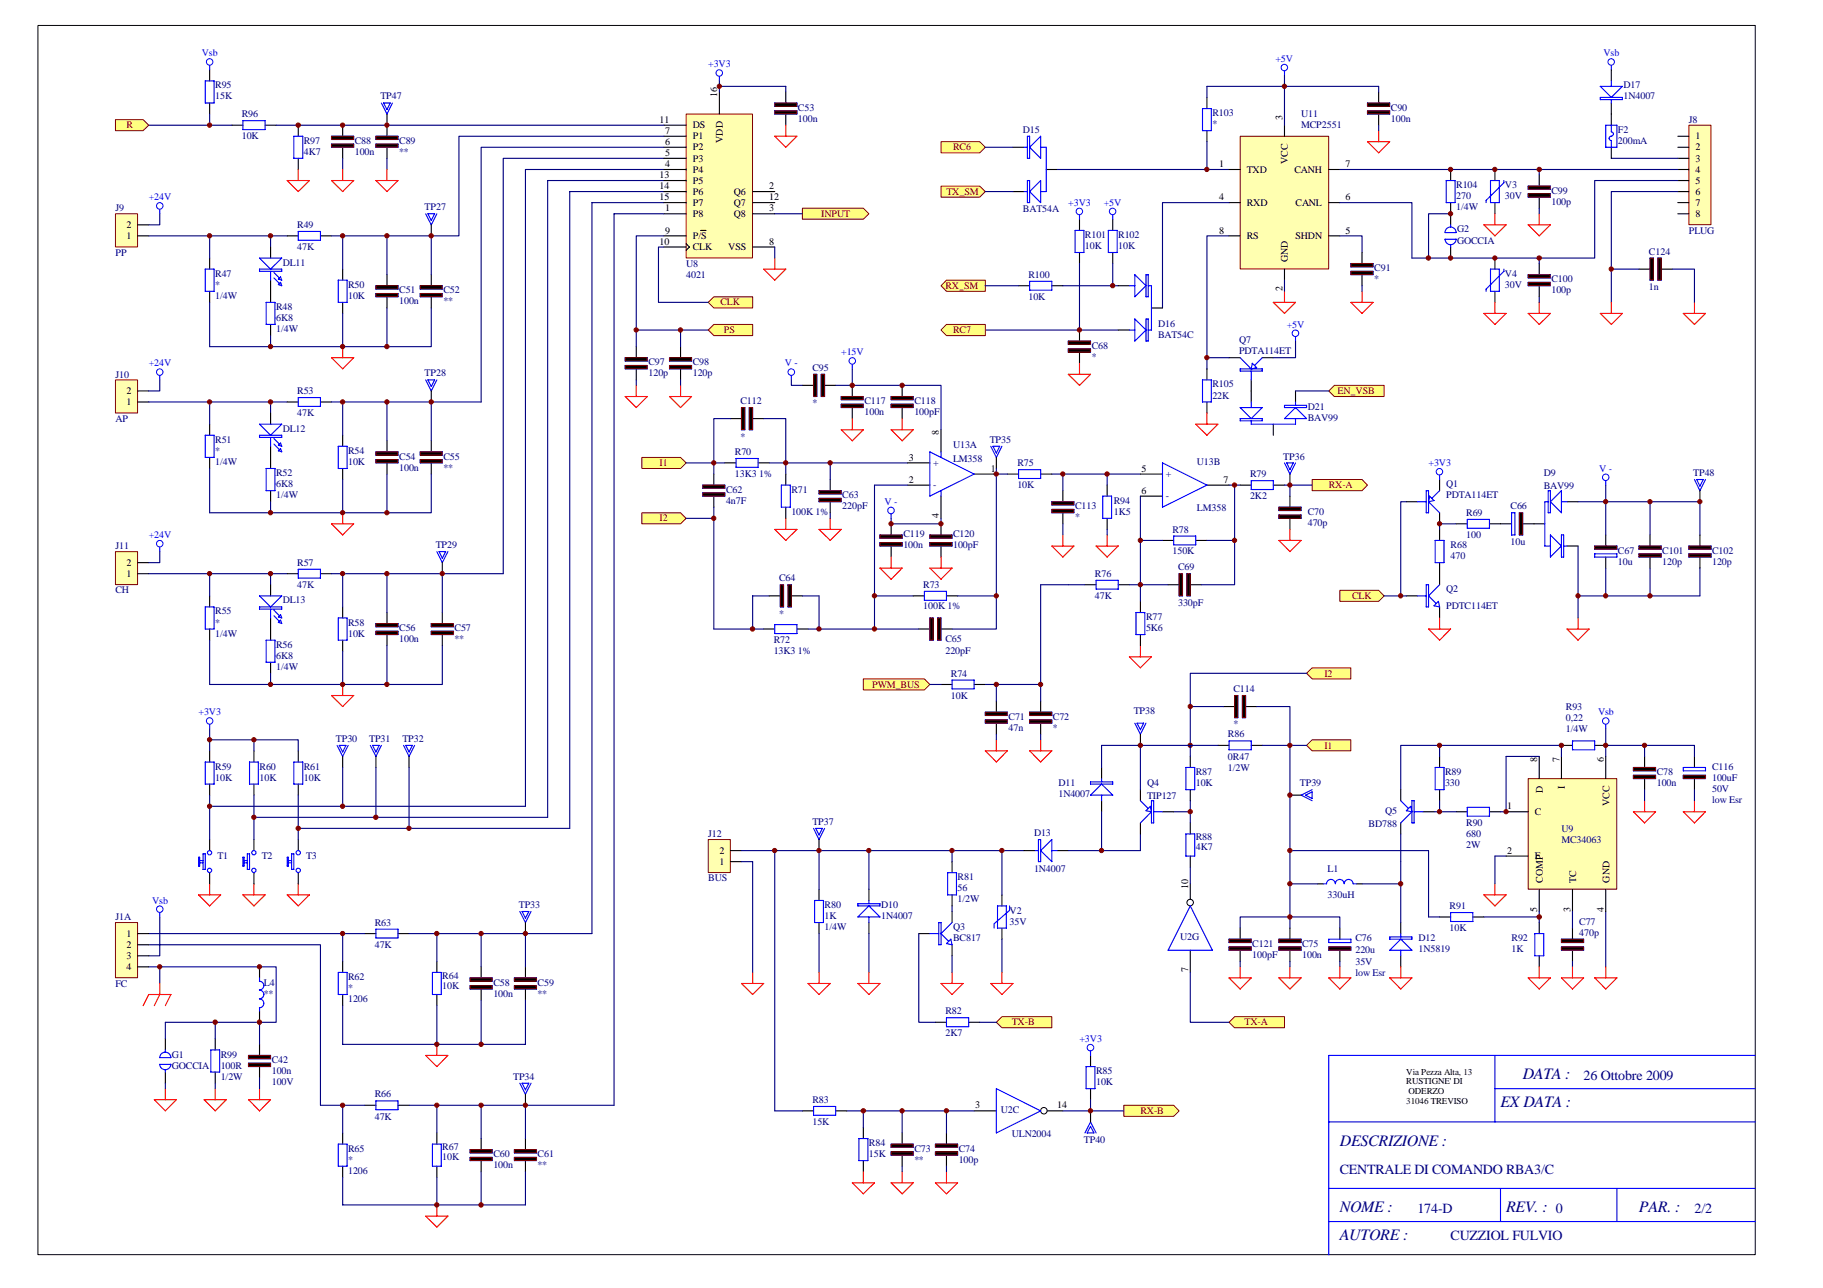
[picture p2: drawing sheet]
<svg xmlns="http://www.w3.org/2000/svg" width="297mm" height="210mm" viewBox="0 0 297 210" stroke-linecap="round" stroke-linejoin="round" font-family="sans-serif">
<defs><g id="words">
<g font-size="2.6" fill="#000080">
<text x="248.1" y="175.9">DATA :</text>
<text x="244.5" y="180.4">EX DATA :</text>
<text x="218.3" y="186.7">DESCRIZIONE :</text>
<text x="218.3" y="197.5">NOME :</text>
<text x="245.4" y="197.5">REV. :</text>
<text x="267.1" y="197.5">PAR. :</text>
<text x="218.3" y="202.1">AUTORE :</text>
</g>
<g font-size="2.3" fill="#000080">
<text x="258" y="176">26 Ottobre 2009</text>
<text x="218.3" y="191.3">CENTRALE DI COMANDO RBA3/C</text>
<text x="230.9" y="197.6">174-D</text>
<text x="253.5" y="197.6">0</text>
<text x="276.1" y="197.6">2/2</text>
<text x="236.4" y="202.1">CUZZIOL FULVIO</text>
</g>
<g font-size="1.6" fill="#00f">
<text x="32.9" y="9.2">Vsb</text>
<text x="115.4" y="11">+3V3</text>
<text x="207.8" y="10.1">+5V</text>
<text x="261.3" y="9.2">Vsb</text>
<text x="24.2" y="32.6">+24V</text>
<text x="174.1" y="33.5">+3V3</text>
<text x="179.8" y="33.5">+5V</text>
<text x="209.7" y="53.4">+5V</text>
<text x="24.2" y="59.7">+24V</text>
<text x="127.9" y="59.7">V -</text>
<text x="137.1" y="57.9">+15V</text>
<text x="232.8" y="76">+3V3</text>
<text x="260.6" y="76.9">V -</text>
<text x="144.1" y="82.3">V -</text>
<text x="24.2" y="87.7">+24V</text>
<text x="32.4" y="116.6">+3V3</text>
<text x="260.4" y="116.6">Vsb</text>
<text x="24.8" y="147.3">Vsb</text>
<text x="175.9" y="169.8">+3V3</text>
</g>
<g font-size="1.6" fill="#000080">
<text x="35.1" y="14.4">R95</text>
<text x="35.1" y="16.2">15K</text>
<text x="62" y="16.2">TP47</text>
<text x="264.5" y="14.4">D17</text>
<text x="264.5" y="16.2">1N4007</text>
<text x="39.4" y="19.1">R96</text>
<text x="39.4" y="22.7">10K</text>
<text x="49.5" y="23.4">R97</text>
<text x="57.8" y="23.4">C88</text>
<text x="65" y="23.4">C89</text>
<text x="130" y="18">C53</text>
<text x="130" y="19.8">100n</text>
<text x="166.7" y="21.6">D15</text>
<text x="197.5" y="18.9">R103</text>
<text x="197.5" y="20.7">*</text>
<text x="212" y="19.1">U11</text>
<text x="212" y="20.9">MCP2551</text>
<text x="226.6" y="18">C90</text>
<text x="226.6" y="19.8">100n</text>
<text x="263.6" y="21.6">F2</text>
<text x="263.6" y="23.4">200mA</text>
<text x="275.2" y="20">J8</text>
<text x="49.5" y="25.3">4K7</text>
<text x="57.8" y="25.3">100n</text>
<text x="65" y="25.3">**</text>
<text x="18.8" y="34.4">J9</text>
<text x="69.2" y="34.3">TP27</text>
<text x="166.7" y="34.6">BAT54A</text>
<text x="237.3" y="30.6">R104</text>
<text x="237.3" y="32.5">270</text>
<text x="237.3" y="34.3">1/4W</text>
<text x="245.2" y="30.6">V3</text>
<text x="245.2" y="32.5">30V</text>
<text x="252.8" y="31.6">C99</text>
<text x="252.8" y="33.4">100p</text>
<text x="18.8" y="41.7">PP</text>
<text x="48.4" y="37.1">R49</text>
<text x="48.4" y="40.8">47K</text>
<text x="176.8" y="38.8">R101</text>
<text x="176.8" y="40.6">10K</text>
<text x="182.2" y="38.8">R102</text>
<text x="182.2" y="40.6">10K</text>
<text x="237.4" y="37.9">G2</text>
<text x="237.4" y="39.7">GOCCIA</text>
<text x="268.7" y="41.5">C124</text>
<text x="275.2" y="38.1">PLUG</text>
<text x="35.1" y="45.1">R47</text>
<text x="35.1" y="46.9">*</text>
<text x="46.1" y="43.3">DL11</text>
<text x="56.7" y="46.9">R50</text>
<text x="65" y="47.8">C51</text>
<text x="72.3" y="47.8">C52</text>
<text x="111.8" y="43.5">U8</text>
<text x="111.8" y="45.3">4021</text>
<text x="167.6" y="45.3">R100</text>
<text x="223.9" y="44.2">C91</text>
<text x="223.9" y="46">*</text>
<text x="245.2" y="45.1">V4</text>
<text x="245.2" y="46.9">30V</text>
<text x="252.8" y="46">C100</text>
<text x="252.8" y="47.8">100p</text>
<text x="268.7" y="47.3">1n</text>
<text x="35.1" y="48.7">1/4W</text>
<text x="45" y="50.5">R48</text>
<text x="45" y="52.3">6K8</text>
<text x="56.7" y="48.7">10K</text>
<text x="65" y="49.6">100n</text>
<text x="72.3" y="49.6">**</text>
<text x="167.6" y="48.9">10K</text>
<text x="188.7" y="53.2">D16</text>
<text x="45" y="54.1">1/4W</text>
<text x="105.7" y="59.5">C97</text>
<text x="112.9" y="59.5">C98</text>
<text x="177.9" y="56.8">C68</text>
<text x="177.9" y="58.6">*</text>
<text x="188.7" y="55">BAT54C</text>
<text x="201.9" y="55.9">Q7</text>
<text x="201.9" y="57.7">PDTA114ET</text>
<text x="18.8" y="61.5">J10</text>
<text x="48.4" y="64.2">R53</text>
<text x="69.2" y="61.3">TP28</text>
<text x="105.7" y="61.3">120p</text>
<text x="112.9" y="61.3">120p</text>
<text x="120.6" y="65.8">C112</text>
<text x="132.4" y="60.4">C95</text>
<text x="140.9" y="65.8">C117</text>
<text x="149" y="65.8">C118</text>
<text x="197.5" y="63.1">R105</text>
<text x="197.5" y="65">22K</text>
<text x="18.8" y="68.7">AP</text>
<text x="46.1" y="70.4">DL12</text>
<text x="48.4" y="67.8">47K</text>
<text x="120.6" y="71.6">*</text>
<text x="132.4" y="66.2">*</text>
<text x="140.9" y="67.6">100n</text>
<text x="149" y="67.6">100pF</text>
<text x="213.1" y="66.8">D21</text>
<text x="213.1" y="68.6">BAV99</text>
<text x="35.1" y="72.2">R51</text>
<text x="35.1" y="74">*</text>
<text x="35.1" y="75.8">1/4W</text>
<text x="45" y="77.6">R52</text>
<text x="56.7" y="74">R54</text>
<text x="56.7" y="75.8">10K</text>
<text x="65" y="74.9">C54</text>
<text x="65" y="76.7">100n</text>
<text x="72.3" y="74.9">C55</text>
<text x="72.3" y="76.7">**</text>
<text x="119.7" y="74.1">R70</text>
<text x="119.7" y="77.8">13K3 1%</text>
<text x="152.1" y="76">+</text>
<text x="155.3" y="73.1">U13A</text>
<text x="155.3" y="75.2">LM358</text>
<text x="161.3" y="72.2">TP35</text>
<text x="165.8" y="76">R75</text>
<text x="190" y="77.8">+</text>
<text x="195" y="75.8">U13B</text>
<text x="203.7" y="77.8">R79</text>
<text x="209.1" y="74.9">TP36</text>
<text x="251.5" y="77.6">D9</text>
<text x="275.9" y="77.6">TP48</text>
<text x="45" y="79.4">6K8</text>
<text x="45" y="81.2">1/4W</text>
<text x="118.3" y="80.3">C62</text>
<text x="118.3" y="82.1">4n7F</text>
<text x="128.9" y="80.3">R71</text>
<text x="128.9" y="83.9">100K 1%</text>
<text x="137.2" y="81.2">C63</text>
<text x="137.2" y="83">220pF</text>
<text x="152.1" y="79.6">-</text>
<text x="165.8" y="79.6">10K</text>
<text x="175.2" y="83">C113</text>
<text x="181.5" y="82.1">R94</text>
<text x="181.5" y="83.9">1K5</text>
<text x="190" y="81.4">-</text>
<text x="195" y="83.4">LM358</text>
<text x="203.7" y="81.4">2K2</text>
<text x="213.1" y="83.9">C70</text>
<text x="235.6" y="79.4">Q1</text>
<text x="235.6" y="81.2">PDTA114ET</text>
<text x="246.1" y="83">C66</text>
<text x="251.5" y="79.8">BAV99</text>
<text x="18.8" y="89.5">J11</text>
<text x="71" y="89.3">TP29</text>
<text x="147.2" y="87.5">C119</text>
<text x="147.2" y="89.3">100n</text>
<text x="155.3" y="87.5">C120</text>
<text x="155.3" y="89.3">100pF</text>
<text x="175.2" y="84.8">*</text>
<text x="191" y="86.8">R78</text>
<text x="213.1" y="85.7">470p</text>
<text x="236.4" y="89.3">R68</text>
<text x="238.9" y="84.1">R69</text>
<text x="238.9" y="87.7">100</text>
<text x="246.1" y="88.8">10u</text>
<text x="48.4" y="92.2">R57</text>
<text x="48.4" y="95.8">47K</text>
<text x="127" y="94.7">C64</text>
<text x="150.4" y="95.8">R73</text>
<text x="178.4" y="94">R76</text>
<text x="191" y="90.2">150K</text>
<text x="192" y="92.9">C69</text>
<text x="236.4" y="91.1">470</text>
<text x="263.6" y="90.2">C67</text>
<text x="263.6" y="92">10u</text>
<text x="270.8" y="90.2">C101</text>
<text x="270.8" y="92">120p</text>
<text x="279" y="90.2">C102</text>
<text x="279" y="92">120p</text>
<text x="18.8" y="96.7">CH</text>
<text x="35.1" y="100.1">R55</text>
<text x="35.1" y="102">*</text>
<text x="46.1" y="98.3">DL13</text>
<text x="56.7" y="102">R58</text>
<text x="127" y="100.5">*</text>
<text x="150.4" y="99.3">100K 1%</text>
<text x="178.4" y="97.6">47K</text>
<text x="186.7" y="101">R77</text>
<text x="192" y="98.7">330pF</text>
<text x="235.6" y="96.5">Q2</text>
<text x="235.6" y="99.3">PDTC114ET</text>
<text x="35.1" y="103.8">1/4W</text>
<text x="45" y="105.6">R56</text>
<text x="45" y="107.4">6K8</text>
<text x="56.7" y="103.8">10K</text>
<text x="65" y="102.8">C56</text>
<text x="65" y="104.7">100n</text>
<text x="74.1" y="102.8">C57</text>
<text x="74.1" y="104.7">**</text>
<text x="126.1" y="104.8">R72</text>
<text x="126.1" y="106.6">13K3 1%</text>
<text x="154" y="104.7">C65</text>
<text x="154" y="106.6">220pF</text>
<text x="186.7" y="102.8">5K6</text>
<text x="45" y="109.2">1/4W</text>
<text x="154.9" y="110.3">R74</text>
<text x="154.9" y="113.9">10K</text>
<text x="201" y="112.8">C114</text>
<text x="164.3" y="117.3">C71</text>
<text x="164.3" y="119.1">47n</text>
<text x="171.6" y="117.3">C72</text>
<text x="171.6" y="119.1">*</text>
<text x="184.7" y="116.4">TP38</text>
<text x="201" y="118.6">*</text>
<text x="255.1" y="115.7">R93</text>
<text x="255.1" y="117.5">0,22</text>
<text x="255.1" y="119.3">1/4W</text>
<text x="35.1" y="125.4">R59</text>
<text x="42.3" y="125.4">R60</text>
<text x="49.5" y="125.4">R61</text>
<text x="54.7" y="120.9">TP30</text>
<text x="60.2" y="120.9">TP31</text>
<text x="65.6" y="120.9">TP32</text>
<text x="200.1" y="120.2">R86</text>
<text x="200.1" y="123.8">0R47</text>
<text x="200.1" y="125.6">1/2W</text>
<text x="279" y="125.4">C116</text>
<text x="35.1" y="127.2">10K</text>
<text x="42.3" y="127.2">10K</text>
<text x="49.5" y="127.2">10K</text>
<text x="172.5" y="128.1">D11</text>
<text x="172.5" y="129.9">1N4007</text>
<text x="186.9" y="128.1">Q4</text>
<text x="186.9" y="130.3">TIP127</text>
<text x="194.8" y="126.3">R87</text>
<text x="194.8" y="128.1">10K</text>
<text x="211.8" y="128.1">TP39</text>
<text x="235.5" y="126.3">R89</text>
<text x="235.5" y="128.1">330</text>
<text x="270" y="126.3">C78</text>
<text x="270" y="128.1">100n</text>
<text x="279" y="127.2">100uF</text>
<text x="279" y="130.8">low Esr</text>
<text x="279" y="129">50V</text>
<text x="115.4" y="136.4">J12</text>
<text x="132.4" y="134.4">TP37</text>
<text x="168.5" y="136.2">D13</text>
<text x="194.8" y="137">R88</text>
<text x="223" y="134.8">BD788</text>
<text x="225.7" y="132.6">Q5</text>
<text x="238.9" y="134.6">R90</text>
<text x="238.9" y="136.4">680</text>
<text x="254.4" y="135.5">U9</text>
<text x="254.4" y="137.3">MC34063</text>
<text x="35.4" y="140">T1</text>
<text x="42.6" y="140">T2</text>
<text x="49.9" y="140">T3</text>
<text x="115.4" y="143.6">BUS</text>
<text x="156" y="143.5">R81</text>
<text x="168.5" y="142">1N4007</text>
<text x="194.8" y="138.6">4K7</text>
<text x="216.3" y="142">L1</text>
<text x="238.9" y="138.2">2W</text>
<text x="18.8" y="150">J1A</text>
<text x="84.5" y="148">TP33</text>
<text x="134.4" y="148">R80</text>
<text x="134.4" y="149.8">1K</text>
<text x="143.6" y="148">D10</text>
<text x="143.6" y="149.8">1N4007</text>
<text x="156" y="145.3">56</text>
<text x="156" y="147.1">1/2W</text>
<text x="164.5" y="148.9">V2</text>
<text x="216.3" y="146.3">330uH</text>
<text x="236.2" y="148.2">R91</text>
<text x="61.1" y="150.9">R63</text>
<text x="61.1" y="154.5">47K</text>
<text x="134.4" y="151.6">1/4W</text>
<text x="155.3" y="151.6">Q3</text>
<text x="155.3" y="153.4">BC817</text>
<text x="164.5" y="150.7">35V</text>
<text x="192.3" y="153.2">U2G</text>
<text x="204" y="154.3">C121</text>
<text x="212.2" y="154.3">C75</text>
<text x="220.8" y="153.4">C76</text>
<text x="220.8" y="155.4">220u</text>
<text x="231.1" y="153.4">D12</text>
<text x="231.1" y="155.2">1N5819</text>
<text x="236.2" y="151.8">10K</text>
<text x="246.3" y="153.4">R92</text>
<text x="246.3" y="155.2">1K</text>
<text x="257.3" y="150.7">C77</text>
<text x="257.3" y="152.5">470p</text>
<text x="18.8" y="160.8">FC</text>
<text x="43" y="160.6">L4</text>
<text x="56.7" y="159.7">R62</text>
<text x="56.7" y="161.5">*</text>
<text x="72.1" y="159.5">R64</text>
<text x="72.1" y="161.2">10K</text>
<text x="80.4" y="160.6">C58</text>
<text x="87.6" y="160.6">C59</text>
<text x="204" y="156.1">100pF</text>
<text x="212.2" y="156.1">100n</text>
<text x="220.8" y="159">low Esr</text>
<text x="220.8" y="157.2">35V</text>
<text x="43" y="162.4">**</text>
<text x="56.7" y="163.3">1206</text>
<text x="80.4" y="162.4">100n</text>
<text x="87.6" y="162.4">**</text>
<text x="154" y="165.3">R82</text>
<text x="28" y="172.3">G1</text>
<text x="36" y="172.3">R99</text>
<text x="44.3" y="173.2">C42</text>
<text x="154" y="168.9">2K7</text>
<text x="28" y="174.1">GOCCIA</text>
<text x="36" y="174.1">100R</text>
<text x="36" y="176">1/2W</text>
<text x="44.3" y="175">100n</text>
<text x="44.3" y="176.8">100V</text>
<text x="61.1" y="178.8">R66</text>
<text x="83.6" y="176">TP34</text>
<text x="132.4" y="179.7">R83</text>
<text x="178.6" y="175">R85</text>
<text x="178.6" y="176.8">10K</text>
<text x="61.1" y="182.5">47K</text>
<text x="132.4" y="183.3">15K</text>
<text x="163.1" y="181.4">U2C</text>
<text x="164.9" y="185.3">ULN2004</text>
<text x="56.7" y="187.7">R65</text>
<text x="56.7" y="189.5">*</text>
<text x="56.7" y="191.3">1206</text>
<text x="72.1" y="187.5">R67</text>
<text x="72.1" y="189.1">10K</text>
<text x="80.4" y="188.6">C60</text>
<text x="80.4" y="190.4">100n</text>
<text x="87.6" y="188.6">C61</text>
<text x="87.6" y="190.4">**</text>
<text x="141.6" y="186.8">R84</text>
<text x="141.6" y="188.6">15K</text>
<text x="149" y="187.7">C73</text>
<text x="149" y="189.5">**</text>
<text x="156.2" y="187.7">C74</text>
<text x="156.2" y="189.5">100p</text>
<text x="176.6" y="186.2">TP40</text>
</g>
<g font-size="1.6">
<text x="116.9" y="15.9" transform="rotate(-90 116.9 15.9)">16</text>
<text x="107.5" y="20">11</text>
<text x="108.4" y="21.8">7</text>
<text x="108.4" y="23.6">6</text>
<text x="112.9" y="20.9">DS</text>
<text x="112.9" y="22.7">P1</text>
<text x="117.8" y="23.3" transform="rotate(-90 117.8 23.3)">VDD</text>
<text x="209" y="19.5" transform="rotate(-90 209 19.5)">3</text>
<text x="276.3" y="22.7">1</text>
<text x="107.5" y="29">13</text>
<text x="108.4" y="25.4">5</text>
<text x="108.4" y="27.2">4</text>
<text x="112.9" y="24.5">P2</text>
<text x="112.9" y="26.3">P3</text>
<text x="112.9" y="28.1">P4</text>
<text x="112.9" y="29.9">P5</text>
<text x="198.6" y="27.2">1</text>
<text x="203.2" y="28.1">TXD</text>
<text x="209.9" y="26.7" transform="rotate(-90 209.9 26.7)">VCC</text>
<text x="210.9" y="28.1">CANH</text>
<text x="219.2" y="27.2">7</text>
<text x="276.3" y="24.5">2</text>
<text x="276.3" y="26.3">3</text>
<text x="276.3" y="28.1">4</text>
<text x="276.3" y="29.9">5</text>
<text x="107.5" y="30.8">14</text>
<text x="107.5" y="32.6">15</text>
<text x="108.4" y="34.4">1</text>
<text x="112.9" y="31.7">P6</text>
<text x="112.9" y="33.5">P7</text>
<text x="112.9" y="35.3">P8</text>
<text x="119.6" y="31.7">Q6</text>
<text x="119.6" y="33.5">Q7</text>
<text x="119.6" y="35.3">Q8</text>
<text x="125.3" y="30.8">2</text>
<text x="125.3" y="32.6">12</text>
<text x="125.3" y="34.4">3</text>
<text x="198.6" y="32.6">4</text>
<text x="203.2" y="33.5">RXD</text>
<text x="211.1" y="33.5">CANL</text>
<text x="219.2" y="32.6">6</text>
<text x="276.3" y="31.7">6</text>
<text x="276.3" y="33.5">7</text>
<text x="276.3" y="35.3">8</text>
<text x="20.6" y="39">1</text>
<text x="20.6" y="37.1">2</text>
<text x="107.5" y="39.9">10</text>
<text x="108.4" y="38.1">9</text>
<text x="112.9" y="40.8">CLK</text>
<text x="112.9" y="39">P/S</text>
<text x="118.7" y="40.8">VSS</text>
<text x="125.3" y="39.9">8</text>
<text x="198.6" y="38.1">8</text>
<text x="203.2" y="39">RS</text>
<text x="211.1" y="39">SHDN</text>
<text x="219.2" y="38.1">5</text>
<text x="209" y="47.5" transform="rotate(-90 209 47.5)">2</text>
<text x="209.9" y="42.8" transform="rotate(-90 209.9 42.8)">GND</text>
<text x="20.6" y="64.2">2</text>
<text x="20.6" y="66">1</text>
<text x="153" y="70.9" transform="rotate(-90 153 70.9)">8</text>
<text x="148.1" y="75.1">3</text>
<text x="161.4" y="76.9">1</text>
<text x="186" y="76.9">5</text>
<text x="148.1" y="78.7">2</text>
<text x="186" y="80.5">6</text>
<text x="199.4" y="78.7">7</text>
<text x="153" y="84.5" transform="rotate(-90 153 84.5)">4</text>
<text x="20.6" y="94">1</text>
<text x="20.6" y="92.2">2</text>
<text x="250.5" y="124.2" transform="rotate(-90 250.5 124.2)">8</text>
<text x="254.1" y="124.2" transform="rotate(-90 254.1 124.2)">7</text>
<text x="261.3" y="124.2" transform="rotate(-90 261.3 124.2)">6</text>
<text x="245.6" y="131.9">1</text>
<text x="251.4" y="129.2" transform="rotate(-90 251.4 129.2)">D</text>
<text x="255" y="128.5" transform="rotate(-90 255 128.5)">I</text>
<text x="262.2" y="131.4" transform="rotate(-90 262.2 131.4)">VCC</text>
<text x="250.1" y="132.8">C</text>
<text x="117.2" y="140.9">1</text>
<text x="117.2" y="139.1">2</text>
<text x="245.6" y="139.1">2</text>
<text x="250.1" y="140">E</text>
<text x="251.4" y="143.8" transform="rotate(-90 251.4 143.8)">COMP</text>
<text x="256.8" y="143.8" transform="rotate(-90 256.8 143.8)">TC</text>
<text x="262.2" y="143.8" transform="rotate(-90 262.2 143.8)">GND</text>
<text x="193.6" y="144.9" transform="rotate(-90 193.6 144.9)">10</text>
<text x="250.5" y="148.5" transform="rotate(-90 250.5 148.5)">5</text>
<text x="255.9" y="148.5" transform="rotate(-90 255.9 148.5)">3</text>
<text x="261.3" y="148.5" transform="rotate(-90 261.3 148.5)">4</text>
<text x="20.6" y="152.7">1</text>
<text x="20.6" y="154.5">2</text>
<text x="20.6" y="156.3">3</text>
<text x="20.6" y="158.1">4</text>
<text x="193.6" y="158.5" transform="rotate(-90 193.6 158.5)">7</text>
<text x="158.9" y="180.6">3</text>
<text x="172.3" y="180.6">14</text>
</g>
<g font-size="1.6" fill="#800000">
<text x="20.6" y="20.9">R</text>
<text x="155.3" y="24.5">RC6</text>
<text x="133.8" y="35.3">INPUT</text>
<text x="154.2" y="31.7">TX_SM</text>
<text x="154" y="47.1">RX_SM</text>
<text x="117.4" y="49.8">CLK</text>
<text x="117.9" y="54.3">PS</text>
<text x="155.3" y="54.3">RC7</text>
<text x="217.9" y="64.2">EN_VSB</text>
<text x="107.5" y="76">I1</text>
<text x="216.5" y="79.6">RX-A</text>
<text x="107.5" y="85">I2</text>
<text x="220.3" y="97.6">CLK</text>
<text x="142.1" y="112.1">PWM_BUS</text>
<text x="215.8" y="110.3">I2</text>
<text x="215.8" y="122">I1</text>
<text x="164.9" y="167.1">TX-B</text>
<text x="202.8" y="167.1">TX-A</text>
<text x="185.8" y="181.5">RX-B</text>
</g>
<g font-size="1.5">
<text x="229.1" y="175.1">Via Pezza Alta, 13</text>
<text x="229.1" y="176.7">RUSTIGNE' DI</text>
<text x="229.1" y="180">31046 TREVISO</text>
<text x="229.5" y="178.4">ODERZO</text>
</g>
</g></defs>
<path d="M6.2 4.1h279.8v200.4h-279.8z" fill="none" stroke="#000" stroke-width=".16"/>
<path d="M243.6 172v10.8M243.6 177.4h42.4M286 172h-69.5v32.5M216.5 199.1h69.5M216.5 193.7h69.5M216.5 182.8h69.5M244.5 193.7v5.4M263.5 193.7v5.4" fill="none" stroke="#00f" stroke-width=".18"/>
<path d="M228.3 172.9h13.5v9h-13.5z" fill="#fff"/>
<path d="M228.2 172.9h13.6v9h-13.6z" fill="none" stroke="#fff" stroke-width=".16"/>
<g fill="none" stroke="#000" stroke-width=".18">
<path d="M118.1 75.4h1.8M123.5 75.4h1.8M135.3 78.1v1.9M164.1 77.3h1.9M169.6 77.3h1.8M135.3 81.8v1.8M124.4 102.5h1.8M129.9 102.5h1.8M149.7 102.5h1.8M153.3 102.5h1.8M185.8 128.7v1.8M185.8 134.1v1.8"/>
<path d="M189.4 132.3h1.8M193.9 123.3v1.8M193.9 128.7v1.8M193.9 134.1v1.8M193.9 139.5v1.8M254.4 121.5h1.8M259.8 121.5h1.8M141.6 144.9v1.8M141.6 150.3v1.8M163.3 145.8v1.8M163.3 151.3v1.8M193.9 144v2.6"/>
<path d="M193.9 154.9v3.6M256.2 151.3v1.8M256.2 154.9v1.8"/>
</g>
<g fill="none" stroke="#00f" stroke-width=".18">
<path d="M119.9 74.7h3.6v1.5h-3.6zM133.5 80h3.6v.5h-3.6zM166 76.5h3.6v1.5h-3.6zM133.5 81.2h3.6v.6h-3.6zM126.2 101.8h3.7v1.5h-3.7zM151.5 100.7h.6v3.6h-.6zM152.8 100.7h.5v3.6h-.5zM261.6 118v.8M185.8 130.5l1.3 1.3M186.7 132.1l.7-.7 .2 .9zM187.6 130.5h.4v3.6h-.4zM187.6 132.3l-1.8 1.8"/>
<path d="M188 132.3h1.4M193.2 135.9h1.5v3.6h-1.5zM193.2 125.1h1.5v3.6h-1.5zM256.2 120.8h3.6v1.4h-3.6zM139.8 147.3h3.6v.3h-3.6zM139.8 149.4l1.8-1.8 1.8 1.8zM141.6 146.7v.6M141.6 149.4v.9M162.5 147.6h1.5v3.7h-1.5zM164.5 147.6v.8l-2.5 2.1v.8M193.9 147.6l3.6 7.3h-7.2zM254.4 154.3h3.6v.6h-3.6z"/>
<path d="M254.4 153.1h3.6v.5h-3.6z"/>
</g>
<path d="M141.6 138.6v6.3M185.8 135.9v2.7M191.2 132.3h2.7M193.9 130.5v3.6M141.6 152.1v6.4M163.3 153.1v5.4M256.2 156.7v.9M261.6 148.5v9.1" fill="none" stroke="#000080" stroke-width=".18"/>
<path d="M133.5 80h3.6v.5h-3.6zM133.5 81.2h3.6v.5h-3.6zM151.5 100.7h.5v3.6h-.5zM152.8 100.7h.5v3.6h-.5zM254.4 154.3h3.6v.5h-3.6zM254.4 153.1h3.6v.5h-3.6z" fill="#000"/>
<path d="M133.5 80h3.6v.5h-3.6zM133.5 81.2h3.6v.5h-3.6zM151.5 100.7h.5v3.6h-.5zM152.8 100.7h.5v3.6h-.5zM254.4 154.3h3.6v.5h-3.6zM254.4 153.1h3.6v.5h-3.6z" fill="none" stroke="#800000" stroke-width=".16"/>
<circle cx="193.9" cy="147.1" r=".53" fill="none" stroke="#000" stroke-width=".16"/>
<path d="M141.6 158.5v1.8M163.3 158.5v1.8M139.8 160.3h3.6l-1.8 1.8zM161.4 160.3h3.7l-1.8 1.8z" fill="none" stroke="#f00" stroke-width=".18"/>
<circle cx="261.6" cy="117.5" r=".53" fill="none" stroke="#00f" stroke-width=".16"/>
<path d="M249 126.9h14.4v18h-14.4z" fill="#ffffb0"/>
<g fill="none" stroke="#800000" stroke-width=".16">
<path d="M61.3 47.8h3.5v.5h-3.5zM61.3 46.6h3.5v.5h-3.5zM127.1 95.3h.6v3.6h-.6zM128.4 95.3h.5v3.6h-.5zM249 126.9h14.4v18h-14.4zM266.1 125.1h3.6v.5h-3.6zM266.1 126.3h3.6v.6h-3.6zM76.6 159.4h3.6v.5h-3.6zM83.8 159.4h3.6v.5h-3.6zM208.4 154.3h3.6v.5h-3.6zM208.4 153.1h3.6v.5h-3.6zM216.5 154.3h3.6v.5h-3.6z"/>
<path d="M76.6 160.6h3.6v.6h-3.6zM83.8 160.6h3.6v.6h-3.6zM76.6 188.6h3.6v.5h-3.6zM76.6 187.3h3.6v.6h-3.6zM83.8 188.6h3.6v.5h-3.6zM83.8 187.3h3.6v.6h-3.6z"/>
</g>
<g fill="none" stroke="#000" stroke-width=".18">
<path d="M70.3 36.6v1.8M34.2 42.1v1.8M34.2 47.5v1.8M44.1 40.3v1.8M44.1 45.7v3.6M44.1 52.9v1.8M55.8 43.9v1.8M55.8 49.3v1.8M63.1 44.8v1.8M63.1 48.4v1.8M125.3 97.1h1.8M128.9 97.1h1.8"/>
<path d="M148.8 97.1h1.8M154.2 97.1h1.8M185.8 119.7v1.8M179.5 125.1v1.8M179.5 130.5v1.8M210.2 129.6h1.8M228.2 128.7v1.8M228.2 134.1v1.8M231.9 132.3h1.8M234.6 123.3v1.8M234.6 128.7v1.8M237.3 132.3h1.8"/>
<path d="M242.7 132.3h1.8M245.4 132.3h3.6M245.4 139.5h3.6M250.8 123.3v3.6M254.4 123.3v3.6M261.6 123.3v3.6M268 123.3v1.8M268 126.9v1.8M55.8 156.7v1.8M59.4 152.1h1.9M64.9 152.1h1.8M71.2 156.7v1.8"/>
<path d="M78.4 157.6v1.8M85.6 150.3v1.8M85.6 157.6v1.8M210.2 151.3v1.8M210.2 154.9v1.8M214.7 144h.9M218.3 151.3v1.8M218.3 154.9v1.8M221 144h.9M228.2 150.3v1.8M228.2 155.8v1.8M234.6 149.4h1.8"/>
<path d="M240 149.4h1.8M250.8 144.9v3.6M250.8 150.3v1.8M250.8 155.8v1.8M256.2 144.9v3.6M261.6 144.9v3.6M55.8 162.1v1.8M71.2 162.1v1.8M78.4 161.2v1.8M85.6 161.2v1.8M85.6 178.3v1.8M55.8 184.6v1.9"/>
<path d="M55.8 190.1v1.8M59.4 180.1h1.9M64.9 180.1h1.8M71.2 184.6v1.9M71.2 190.1v1.8M78.4 185.5v1.8M78.4 189.1v1.9M85.6 185.5v1.8M85.6 189.1v1.9M177.7 181v1.8"/>
</g>
<g fill="none" stroke="#000080" stroke-width=".18">
<path d="M34.2 38.4v3.7M44.1 38.4v1.9M55.8 38.4v5.5M63.1 38.4v6.4M34.2 49.3v7.2M55.8 51.1v5.4M63.1 50.2v6.3M261.6 118.8v4.5M179.5 121.5v3.6M210.2 121.5v27.9M228.2 135.9v14.4M233.7 132.3h3.6"/>
<path d="M234.6 121.5v1.8M234.6 130.5v1.8M245.4 139.5h-1.8v4.5M250.8 123.3h-5.4v9h-.9M254.4 123.3v-1.8h-26.2v7.2M261.6 121.5h6.4v1.8M268 128.7v1.8M24.2 154h28v26.1h7.2M24.2 152.1h35.2M26 149.4v6.4h-1.8M55.8 152.1v4.6M71.2 152.1v4.6"/>
<path d="M78.4 152.1v5.5M210.2 151.3v-1.9h8.1v1.9M210.2 144h4.5M210.2 156.7v.9M218.3 156.7v.9M221.9 144h6.3M250.8 148.5v.9h-9M250.8 149.4v.9M256.2 148.5v2.8M71.2 163.9v6.3M78.4 163v7.2M85.6 163v7.2h-29.8v-6.3"/>
<path d="M55.8 180.1v4.5M71.2 180.1v4.5M71.2 191.9v4.5M78.4 180.1v5.4M78.4 191v5.4M85.6 180.1v5.4M85.6 191v5.4"/>
</g>
<g fill="none" stroke="#00f" stroke-width=".18">
<path d="M69.4 34.8l.9 1.8 .9-1.8M69.7 34.8h1.1l-.5 1.1zM33.4 43.9h1.5v3.6h-1.5zM42.3 43.9h3.6v.3h-3.6zM42.3 42.1h3.6l-1.8 1.8zM43.4 49.3h1.4v3.6h-1.4zM44.1 44.2v1.5M44.6 44.4l.9 .9M44.6 45.3l.9 .9M45.7 45.1l.2 .6-.5-.2zM45.7 46l.2 .6-.5-.2zM55.1 45.7h1.5v3.6h-1.5z"/>
<path d="M61.3 46.6h3.6v.5h-3.6zM61.3 47.8h3.6v.6h-3.6zM127.1 95.3h.6v3.6h-.6zM128.4 95.3h.5v3.6h-.5zM150.6 96.4h3.6v1.4h-3.6zM184.9 117.9l.9 1.8 .9-1.8M185.3 117.9h1l-.5 1zM177.7 127.4h3.6v.4h-3.6zM179.5 127.8l1.8 1.8h-3.6zM179.5 126.9v.5M179.5 129.6v.9M212.7 129.6l1.1-.5v1z"/>
<path d="M213.8 128.7l-1.8 .9 1.8 .9M228.2 130.5l1.3 1.3M229.1 132.1l.8-.7 .2 .9zM230.1 130.5h.3v3.6h-.3zM230.1 132.3l-1.9 1.8M230.4 132.3h1.5M233.8 125.1h1.5v3.6h-1.5zM239.1 131.6h3.6v1.4h-3.6zM266.1 126.3h3.7v.6h-3.7zM266.1 125.1h3.7v.5h-3.7zM26 148.7v.7M55.1 158.5h1.5v3.6h-1.5z"/>
<path d="M61.3 151.4h3.6v1.5h-3.6zM70.5 158.5h1.4v3.6h-1.4zM76.6 159.4h3.6v.5h-3.6zM83.8 159.4h3.6v.5h-3.6zM84.7 148.5l.9 1.8 .9-1.8M85.1 148.5h1.1l-.6 1.1zM208.4 153.1h3.6v.5h-3.6zM208.4 154.3h3.6v.6h-3.6zM215.6 144h.6M216.2 144a.71 .71 0 0 1 .7-.7 .71 .71 0 0 1 .7 .7M216.5 153.1h3.6v.5h-3.6zM216.5 154.3h3.6v.6h-3.6z"/>
<path d="M217.6 144a.71 .71 0 0 1 .7-.7 .71 .71 0 0 1 .7 .7M219 144a.72 .72 0 0 1 .7-.7 .72 .72 0 0 1 .8 .7M220.5 144h.5M226.4 152.7h3.7v.4h-3.7zM226.4 154.9l1.8-1.8 1.9 1.8zM228.2 152.1v.6M228.2 154.9v.9M236.4 148.7h3.6v1.5h-3.6zM250.1 152.1h1.4v3.7h-1.4zM61.3 179.4h3.6v1.4h-3.6zM76.6 160.6h3.6v.6h-3.6zM83.8 160.6h3.6v.6h-3.6z"/>
<path d="M84.7 176.5l.9 1.8 .9-1.8M85.1 176.5h1.1l-.6 1.1zM55.1 186.5h1.5v3.6h-1.5zM70.5 186.5h1.4v3.6h-1.4zM76.6 187.3h3.6v.6h-3.6zM76.6 188.6h3.6v.5h-3.6zM83.8 187.3h3.6v.6h-3.6zM83.8 188.6h3.6v.5h-3.6zM176.8 184.6l.9-1.8 .9 1.8M177.7 183.6l.5 1h-1.1z"/>
</g>
<g fill="#000">
<path d="M61.3 47.9h3.5v.4h-3.5zM61.3 46.6h3.5v.5h-3.5zM127.2 95.3h.5v3.6h-.5zM128.4 95.3h.5v3.6h-.5zM266.2 125.1h3.5v.5h-3.5zM266.2 126.4h3.5v.5h-3.5zM76.6 159.4h3.6v.5h-3.6zM83.8 159.4h3.6v.5h-3.6zM208.4 154.3h3.6v.5h-3.6zM208.4 153.1h3.6v.5h-3.6zM216.5 154.3h3.6v.5h-3.6zM76.6 160.7h3.6v.5h-3.6z"/>
<path d="M83.8 160.7h3.6v.5h-3.6zM76.6 188.6h3.6v.5h-3.6zM76.6 187.4h3.6v.5h-3.6zM83.8 188.6h3.6v.5h-3.6zM83.8 187.4h3.6v.5h-3.6z"/>
</g>
<g fill="none" stroke="#f00" stroke-width=".18">
<path d="M126.2 86.3h3.7l-1.9 1.8zM128 84.5v1.8M133.5 86.3h3.6l-1.8 1.8zM135.3 84.5v1.8M266.1 132.3h3.7l-1.8 1.8zM268 130.5v1.8M208.4 159.4h3.6l-1.8 1.8zM210.2 157.6v1.8M216.5 159.4h3.6l-1.8 1.8zM218.3 157.6v1.8M226.4 159.4h3.7l-1.9 1.8zM228.2 157.6v1.8"/>
<path d="M241.8 145.8h3.6l-1.8 1.8zM243.6 144v1.8M249 159.4h3.6l-1.8 1.8zM250.8 157.6v1.8M254.4 159.4h3.6l-1.8 1.8zM256.2 157.6v1.8M259.8 159.4h3.7l-1.9 1.8zM261.6 157.6v1.8M69.4 172h3.6l-1.8 1.8zM71.2 170.2v1.8M69.4 198.2h3.6l-1.8 1.8zM71.2 196.4v1.8"/>
</g>
<circle cx="26" cy="148.2" r=".53" fill="none" stroke="#00f" stroke-width=".16"/>
<circle cx="55.8" cy="152.1" r=".35" fill="#800000" stroke="#800000" stroke-width=".16"/>
<path d="M18.8 34.9h3.6v5.3h-3.6z" fill="#ffffb0"/>
<path d="M18.8 34.8h3.6v5.4h-3.6z" fill="none" stroke="#800000" stroke-width=".16"/>
<path d="M22.4 38.4h1.8M22.4 36.6h1.8" fill="none" stroke="#000" stroke-width=".18"/>
<circle cx="26" cy="33.6" r=".53" fill="none" stroke="#00f" stroke-width=".16"/>
<path d="M26 34.1v.7" fill="none" stroke="#00f" stroke-width=".18"/>
<path d="M24.2 38.4h22.6M26 34.8v1.8h-1.8M44.1 54.7v1.8" fill="none" stroke="#000080" stroke-width=".18"/>
<path d="M54 58.3h3.6l-1.8 1.8zM55.8 56.5v1.8" fill="none" stroke="#f00" stroke-width=".18"/>
<path d="M115.4 136.8h3.6v5.4h-3.6z" fill="#ffffb0"/>
<path d="M68.5 47.8h3.5v.5h-3.5zM68.5 46.6h3.5v.5h-3.5zM61.3 74.9h3.5v.5h-3.5zM61.3 73.6h3.5v.6h-3.5zM115.4 136.8h3.6v5.4h-3.6z" fill="none" stroke="#800000" stroke-width=".16"/>
<g fill="none" stroke="#000" stroke-width=".18">
<path d="M70.3 44.8v1.8M70.3 48.4v1.8M34.2 69.1v1.8M34.2 74.5v1.8M44.1 67.3v1.8M44.1 72.7v3.6M44.1 80v1.8M55.8 70.9v1.8M55.8 76.3v1.8M63.1 71.8v1.8M63.1 75.4v1.9M70.3 63.7v1.8"/>
<path d="M180.4 79.1v1.8M180.4 84.5v1.8M119 138.6h1.8M133.5 136.8v1.8M198.5 121.5h1.8M203.9 121.5h1.8M119 140.4h1.8M133.5 144.9v1.8M133.5 150.3v1.8"/>
</g>
<g fill="none" stroke="#00f" stroke-width=".18">
<path d="M68.5 46.6h3.6v.5h-3.6zM68.5 47.8h3.6v.6h-3.6zM33.4 70.9h1.5v3.6h-1.5zM42.3 70.9h3.6v.4h-3.6zM42.3 69.1h3.6l-1.8 1.8zM43.4 76.3h1.4v3.7h-1.4zM44.1 71.3v1.4M44.6 71.5l.9 .9M44.6 72.4l.9 .9M45.4 72.6l.3-.4 .2 .5zM45.4 73.5l.3-.4 .2 .5zM55.1 72.7h1.5v3.6h-1.5z"/>
<path d="M61.3 73.6h3.6v.6h-3.6zM61.3 74.9h3.6v.5h-3.6zM69.4 61.9l.9 1.8 .9-1.8M69.7 61.9h1.1l-.5 1.1zM179.7 80.9h1.4v3.6h-1.4zM132.6 135l.9 1.8 .9-1.8M132.9 135h1.1l-.5 1.1zM200.3 120.8h3.6v1.4h-3.6zM132.7 146.7h1.5v3.6h-1.5z"/>
</g>
<path d="M178.6 89h3.6l-1.8 1.8zM180.4 87.2v1.8M122.6 158.5v1.8M40.5 179.2h3.6l-1.8 1.8zM42.3 177.4v1.8M120.8 160.3h3.6l-1.8 1.8z" fill="none" stroke="#f00" stroke-width=".18"/>
<g fill="none" stroke="#000080" stroke-width=".18">
<path d="M70.3 38.4v6.4M70.3 50.2v6.3h-36.1M34.2 65.5v3.6M34.2 76.3v7.3M44.1 65.5v1.8M55.8 65.5v5.4M55.8 78.1v5.5M63.1 65.5v6.3M63.1 77.3v6.3M125.3 75.4h22.6M128 75.4v1.9M135.3 75.4v2.7"/>
<path d="M142.5 79.1v23.4h-10.8M162.3 77.3v25.2h-7.2M171.4 77.3h14.4M180.4 77.3v1.8M133.5 97.1v5.4M142.5 97.1h6.3M156 97.1h6.3M133.5 138.6v6.3M210.2 138.6h22.6v10.8M24.2 157.6h1.8v2.7M85.6 152.1v5.5M120.8 140.4h1.8v18.1"/>
<path d="M133.5 152.1v6.4"/>
</g>
<path d="M68.5 47.9h3.5v.4h-3.5zM68.5 46.6h3.5v.5h-3.5zM61.3 74.9h3.5v.5h-3.5zM61.3 73.7h3.5v.5h-3.5z" fill="#000"/>
<path d="M18.8 61.9h3.6v5.4h-3.6z" fill="#ffffb0"/>
<path d="M18.8 61.9h3.6v5.4h-3.6zM68.5 74.9h3.5v.5h-3.5zM68.5 73.6h3.5v.6h-3.5zM61.3 102.9h3.5v.5h-3.5zM61.3 101.6h3.5v.5h-3.5z" fill="none" stroke="#800000" stroke-width=".16"/>
<g fill="none" stroke="#000" stroke-width=".18">
<path d="M22.4 65.5h1.8M22.4 63.7h1.8M70.3 71.8v1.8M70.3 75.4v1.9M210.2 77.3v1.8M34.2 97.1v1.8M44.1 95.3v1.8M55.8 98.9v1.8M63.1 99.8v1.8M72.1 91.7v1.8M34.2 102.5v1.8M44.1 100.7v3.6"/>
<path d="M44.1 107.9v1.8M55.8 104.3v1.8M63.1 103.4v1.8"/>
</g>
<circle cx="26" cy="60.6" r=".53" fill="none" stroke="#00f" stroke-width=".16"/>
<g fill="none" stroke="#00f" stroke-width=".18">
<path d="M26 61.2v.7M68.5 74.9h3.6v.5h-3.6zM68.5 73.6h3.6v.6h-3.6zM209.3 75.4l.9 1.9 .9-1.9M209.7 75.4h1l-.5 1.1zM33.4 98.9h1.5v3.6h-1.5zM42.3 98.9h3.6v.4h-3.6zM42.3 97.1h3.6l-1.8 1.8zM44.1 99.3v1.4M44.6 99.4l.9 1M71.2 89.9l.9 1.8 .9-1.8M71.5 89.9h1.1l-.5 1.1z"/>
<path d="M43.4 104.3h1.4v3.6h-1.4zM44.6 100.4l.9 .9M45.4 100.5l.3-.3 .2 .5zM45.4 101.4l.3-.3 .2 .5zM55.1 100.7h1.5v3.6h-1.5zM61.3 101.6h3.6v.6h-3.6zM61.3 102.9h3.6v.5h-3.6z"/>
</g>
<path d="M24.2 65.5h22.6M26 61.9v1.8h-1.8M70.3 77.3v6.3h-36.1M70.3 65.5v6.3M34.2 93.5v3.6M44.1 81.8v1.8M44.1 93.5v1.8M55.8 93.5v5.4M63.1 93.5v6.3M34.2 104.3v7.2M55.8 106.1v5.4M63.1 105.2v6.3" fill="none" stroke="#000080" stroke-width=".18"/>
<path d="M54 85.4h3.6l-1.8 1.8zM55.8 83.6v1.8" fill="none" stroke="#f00" stroke-width=".18"/>
<path d="M68.5 74.9h3.5v.5h-3.5zM68.5 73.7h3.5v.5h-3.5zM61.3 102.9h3.5v.5h-3.5zM61.3 101.6h3.5v.5h-3.5z" fill="#000"/>
<path d="M18.8 89.9h3.6v5.4h-3.6z" fill="#ffffb0"/>
<path d="M18.8 89.9h3.6v5.4h-3.6zM192.1 93.5h.6v3.6h-.6zM193.4 93.5h.5v3.6h-.5zM70.3 102.9h3.6v.5h-3.6zM70.3 101.6h3.6v.5h-3.6zM160.5 116.1h3.6v.5h-3.6zM160.5 117.3h3.6v.5h-3.6zM167.8 117.3h3.6v.5h-3.6zM167.8 116.1h3.6v.5h-3.6z" fill="none" stroke="#800000" stroke-width=".16"/>
<g fill="none" stroke="#000" stroke-width=".18">
<path d="M162.3 74.5v1.8M202.1 79.1h1.8M207.5 79.1h1.8M22.4 93.5h1.8M22.4 91.7h1.8M72.1 99.8v1.8M176.8 95.3h1.8M182.2 95.3h1.8M185.8 98v1.8M189.4 88.1h1.8M190.3 95.3h1.8M193.9 95.3h1.8"/>
<path d="M194.8 88.1h1.9M72.1 103.4v1.8M153.3 111.5h1.8M158.7 111.5h1.8M162.3 114.3v1.8M162.3 117.9v1.8M169.6 114.3v1.8M169.6 117.9v1.8M185.8 103.4v1.8"/>
</g>
<circle cx="26" cy="88.6" r=".53" fill="none" stroke="#00f" stroke-width=".16"/>
<g fill="none" stroke="#00f" stroke-width=".18">
<path d="M161.4 72.7l.9 1.8 1-1.8M161.8 72.7h1.1l-.6 1.1zM203.9 78.3h3.6v1.5h-3.6zM26 89.2v.7M178.6 94.6h3.6v1.4h-3.6zM185.1 99.8h1.4v3.6h-1.4zM191.2 87.4h3.6v1.4h-3.6zM192.1 93.5h.6v3.6h-.6zM193.4 93.5h.5v3.6h-.5zM70.3 101.6h3.6v.6h-3.6zM70.3 102.9h3.6v.5h-3.6zM155.1 110.8h3.6v1.5h-3.6z"/>
<path d="M160.5 116.1h3.6v.5h-3.6zM160.5 117.3h3.6v.6h-3.6zM167.8 116.1h3.6v.5h-3.6zM167.8 117.3h3.6v.6h-3.6z"/>
</g>
<g fill="none" stroke="#000080" stroke-width=".18">
<path d="M200.3 79.1h1.8M201.2 79.1v16.2h-5.5M24.2 93.5h22.6M26 89.9v1.8h-1.8M72.1 93.5v6.3M184 95.3h6.3M185.8 80.9v17.1M185.8 88.1h3.6M196.7 88.1h4.5M44.1 109.7v1.8M72.1 105.2v6.3h-37.9M160.5 111.5h9.1v2.8"/>
<path d="M162.3 111.5v2.8M162.3 119.7v.9M169.6 119.7v.9"/>
</g>
<path d="M54 113.3h3.6l-1.8 1.8zM55.8 111.5v1.8M184 107h3.6l-1.8 1.8zM185.8 105.2v1.8M160.5 122.4h3.6l-1.8 1.8zM162.3 120.6v1.8M167.8 122.4h3.6l-1.8 1.8zM169.6 120.6v1.8" fill="none" stroke="#f00" stroke-width=".18"/>
<path d="M192.1 93.5h.6v3.6h-.6zM193.4 93.5h.5v3.6h-.5zM70.3 102.9h3.6v.5h-3.6zM70.3 101.6h3.6v.5h-3.6zM160.6 116.1h3.5v.5h-3.5zM160.6 117.3h3.5v.5h-3.5zM167.8 117.3h3.6v.5h-3.6zM167.8 116.1h3.6v.5h-3.6z" fill="#000"/>
<g fill="#ffff80" stroke="#800000" stroke-width=".16">
<path d="M213.8 78.1h8.1l.9 1-.9 .9h-8.1z" fill-rule="evenodd"/>
<path d="M140.7 110.6h9.9l.9 .9-.9 .9h-9.9z" fill-rule="evenodd"/>
</g>
<path d="M210.2 80.9v1.8M210.2 84.5v1.8" fill="none" stroke="#000" stroke-width=".18"/>
<path d="M208.4 82.7h3.6v.5h-3.6zM208.4 83.9h3.6v.6h-3.6z" fill="none" stroke="#00f" stroke-width=".18"/>
<path d="M208.4 83.9h3.6v.6h-3.6zM208.4 82.7h3.6v.5h-3.6z" fill="#000"/>
<path d="M208.4 83.9h3.6v.6h-3.6zM208.4 82.7h3.6v.5h-3.6z" fill="none" stroke="#800000" stroke-width=".16"/>
<path d="M209.3 79.1h4.5M210.2 79.1v1.8" fill="none" stroke="#000080" stroke-width=".18"/>
<path d="M208.4 88.1h3.6l-1.8 1.8zM210.2 86.3v1.8" fill="none" stroke="#f00" stroke-width=".18"/>
<g fill="#ffff80" stroke="#800000" stroke-width=".16">
<path d="M212.9 121.5l.9-.9h6.3v1.8h-6.3z" fill-rule="evenodd"/>
<path d="M212.9 109.7l.9-.9h6.3v1.8h-6.3z" fill-rule="evenodd"/>
</g>
<path d="M212.9 109.7h-19v11.8M205.7 121.5h7.2" fill="none" stroke="#000080" stroke-width=".18"/>
<g fill="#ffff80" stroke="#800000" stroke-width=".16">
<path d="M104.6 83.6h6.3l.9 .9-.9 .9h-6.3z" fill-rule="evenodd"/>
<path d="M104.6 74.5h6.3l.9 .9-.9 .9h-6.3z" fill-rule="evenodd"/>
</g>
<path d="M108.2 25.8h-26.2v67.7M108.2 27.6h-22.6v103.8M108.2 29.4h-19v103.8M108.2 31.2h-15.4v103.8M108.2 33h-11.7v119.1M108.2 34.8h-8.1v145.3M151.5 111.5h1.8M120.8 138.6h46.1M185.8 121.5v7.2" fill="none" stroke="#000080" stroke-width=".18"/>
<path d="M133.5 158.5v1.8M131.7 160.3h3.6l-1.8 1.8z" fill="none" stroke="#f00" stroke-width=".18"/>
<path d="M201.2 165.7h8.1v1.8h-8.1l-.9-.9z" fill-rule="evenodd" fill="#ffff80" stroke="#800000" stroke-width=".16"/>
<path d="M111.8 75.4h6.3M116.3 102.5h8.1M193.9 158.5v8.1h6.4" fill="none" stroke="#000080" stroke-width=".18"/>
<path d="M128 77.3v1.8M128 82.7v1.8" fill="none" stroke="#000" stroke-width=".18"/>
<path d="M127.3 79.1h1.5v3.6h-1.5z" fill="none" stroke="#00f" stroke-width=".18"/>
<path d="M111.8 18.6h10.8v23.4h-10.8z" fill="#ffffb0"/>
<path d="M111.8 18.6h10.8v23.4h-10.8z" fill="none" stroke="#800000" stroke-width=".16"/>
<g fill="none" stroke="#000" stroke-width=".18">
<path d="M117.2 15v3.6M108.2 20.4h3.6M108.2 22.2h3.6M108.2 24h3.6M108.2 25.8h3.6M108.2 27.6h3.6M108.2 29.4h3.6M108.2 31.2h3.6M108.2 33h3.6M108.2 34.8h3.6M108.2 38.4h3.6M114.1 37.5h.9"/>
<path d="M122.6 31.2h3.6M122.6 33h3.6M122.6 34.8h3.6M108.2 40.3h3.6M122.6 40.3h3.6"/>
</g>
<path d="M111.8 39.7l.5 .6-.5 .5" fill="none" stroke="#000" stroke-width=".16"/>
<path d="M183.1 180.1h8.1l.9 .9-.9 .9h-8.1z" fill-rule="evenodd" fill="#ffff80" stroke="#800000" stroke-width=".16"/>
<path d="M149.7 152.1h1.8M155.1 140.4v1.8M155.1 145.8v1.8M155.1 148.5v1.8M155.1 154v1.8M158.7 181h3.6M170.6 181h2.6" fill="none" stroke="#000" stroke-width=".18"/>
<circle cx="170.1" cy="181" r=".53" fill="none" stroke="#000" stroke-width=".16"/>
<path d="M151.5 152.1h1.5M153 150.3h.3v3.7h-.3zM154.2 153.8l.7-.7 .2 .9zM154.4 142.2h1.4v3.6h-1.4zM155.1 150.3l-1.8 1.8 1.3 1.3M162.3 177.4l7.3 3.6-7.3 3.6z" fill="none" stroke="#00f" stroke-width=".18"/>
<path d="M138 181h20.7M173.2 181h9.9" fill="none" stroke="#000080" stroke-width=".18"/>
<path d="M155.1 158.5v1.8M153.3 160.3h3.6l-1.8 1.8z" fill="none" stroke="#f00" stroke-width=".18"/>
<path d="M163.3 165.7h8.1v1.8h-8.1l-1-.9z" fill-rule="evenodd" fill="#ffff80" stroke="#800000" stroke-width=".16"/>
<path d="M55.8 123.3v1.8M61.3 123.3v1.8M66.7 123.3v1.8M152.4 166.6h1.8M157.8 166.6h1.8M177.7 172v1.8M177.7 177.4v1.8M147 184.6v1.9M147 188.3v1.8" fill="none" stroke="#000" stroke-width=".18"/>
<path d="M54.9 121.5l.9 1.8 .9-1.8M55.3 121.5h1.1l-.6 1.1zM60.3 121.5l1 1.8 .8-1.8M60.7 121.5h1.1l-.5 1.1zM65.8 121.5l.9 1.8 .9-1.8M66.1 121.5h1.1l-.5 1.1zM154.2 165.9h3.6v1.4h-3.6zM177 173.8h1.4v3.6h-1.4zM177.7 171.3v.7M145.2 186.5h3.6v.5h-3.6zM145.2 187.7h3.6v.6h-3.6z" fill="none" stroke="#00f" stroke-width=".18"/>
<path d="M55.8 125.1v6.3M61.3 125.1v8.1M66.7 125.1v9.9M126.2 138.6v42.4M155.1 138.6v1.8M163.3 138.6v7.2M149.7 152.1v14.5h2.7M155.1 147.6v.9M155.1 155.8v2.7M193.9 141.3v2.7M159.6 166.6h2.7M147 190.1v.9" fill="none" stroke="#000080" stroke-width=".18"/>
<circle cx="177.7" cy="170.7" r=".54" fill="none" stroke="#00f" stroke-width=".16"/>
<path d="M145.2 187.7h3.6v.5h-3.6zM145.2 186.5h3.6v.5h-3.6z" fill="#000"/>
<path d="M145.2 187.7h3.6v.5h-3.6zM145.2 186.5h3.6v.5h-3.6z" fill="none" stroke="#800000" stroke-width=".16"/>
<path d="M145.2 192.8h3.6l-1.8 1.8zM147 191v1.8" fill="none" stroke="#f00" stroke-width=".18"/>
<path d="M115.4 49.3l.9-.9h6.3v1.8h-6.3z" fill-rule="evenodd" fill="#ffff80" stroke="#800000" stroke-width=".16"/>
<circle cx="117.2" cy="11.9" r=".53" fill="none" stroke="#00f" stroke-width=".16"/>
<path d="M117.2 12.4v.8M126.2 16.8h3.7v.5h-3.7zM126.2 18.1h3.7v.5h-3.7z" fill="none" stroke="#00f" stroke-width=".18"/>
<path d="M128 15v1.8M128 18.6v1.8" fill="none" stroke="#000" stroke-width=".18"/>
<path d="M126.3 18.1h3.5v.5h-3.5zM126.3 16.8h3.5v.5h-3.5z" fill="#000"/>
<path d="M126.2 18.1h3.6v.5h-3.6zM126.2 16.8h3.6v.5h-3.6z" fill="none" stroke="#800000" stroke-width=".16"/>
<path d="M126.2 22.2h3.7l-1.9 1.8zM128 20.4v1.8M124.4 43.9h3.6l-1.8 1.8zM126.2 42.1v1.8" fill="none" stroke="#f00" stroke-width=".18"/>
<path d="M117.2 14.1h10.8v.9M117.2 13.2v1.8M108.2 38.4h-4.5v15.4h11.7M108.2 40.3h-.9v9h8.1M126.2 40.3v1.8" fill="none" stroke="#000080" stroke-width=".18"/>
<g fill="#ffff80" stroke="#800000" stroke-width=".16">
<path d="M115.4 53.8l.9-.9h6.3v1.8h-6.3z" fill-rule="evenodd"/>
<path d="M130.7 33.9h10l.9 .9-.9 .9h-10z" fill-rule="evenodd"/>
</g>
<path d="M126.2 34.8h4.5" fill="none" stroke="#000080" stroke-width=".18"/>
<path d="M218.3 96.2h6.3l.9 .9-.9 .9h-6.3z" fill-rule="evenodd" fill="#ffff80" stroke="#800000" stroke-width=".16"/>
<g fill="none" stroke="#000" stroke-width=".18">
<path d="M46.8 38.4h1.8M52.2 38.4h1.8M46.8 65.5h1.8M52.2 65.5h1.8M116.3 77.3v1.8M234.6 78.1v1.9M46.8 93.5h1.8M52.2 93.5h1.8M116.3 80.9v1.8M229.1 81.8h1.8M229.1 97.1h1.8M234.6 83.6v1.8"/>
<path d="M234.6 86.3v1.8M234.6 91.7v3.6M234.6 98.9v1.8M237.3 85.4h1.8M242.7 85.4h3.6M248.1 85.4h3.6M255.3 81.8h1.8M255.3 89h1.8M261.6 87.2v1.8M261.6 90.8v1.8M34.2 122.4v1.8M34.2 127.8v1.8"/>
<path d="M34.2 136.8v1.8M41.4 122.4v1.8M41.4 127.8v1.8M41.4 136.8v1.8M48.6 122.4v1.8M48.6 127.8v1.8M48.6 136.8v1.8M34.2 142.2v1.8M41.4 142.2v1.8M48.6 142.2v1.8M130.7 181h1.9M136.2 181h1.8"/>
<path d="M140.7 183.7v1.8M140.7 189.1v1.9M154.2 184.6v1.9M154.2 188.3v1.8"/>
</g>
<g fill="none" stroke="#00f" stroke-width=".18">
<path d="M48.6 37.7h3.6v1.5h-3.6zM48.6 64.8h3.6v1.4h-3.6zM114.5 79.1h3.6v.5h-3.6zM232.4 80h.4v3.6h-.4zM234.6 80l-1.3 1.2M234.6 77.4v.7M252.3 80h.3v3.6h-.3zM254.4 80v3.6l-1.8-1.8zM261.6 78.3v.8M48.6 92.8h3.6v1.4h-3.6zM114.5 80.3h3.6v.6h-3.6zM230.9 81.8h1.5"/>
<path d="M230.9 97.1h1.5M232.4 95.3h.4v3.6h-.4zM232.8 81.8l1.8 1.8M232.9 80.9l.8 .7-.9 .2zM233.8 88.1h1.5v3.6h-1.5zM234.4 98l.2 .9-.9-.2zM234.6 95.3l-1.8 1.8 1.2 1.3M239.1 84.6h3.6v1.5h-3.6zM246.3 83.6h.5v3.6h-.5zM247.6 83.6h.5v3.6h-.5zM252.3 81.8h-.6v7.2h.9M252.6 87.2l1.8 1.8-1.8 1.8z"/>
<path d="M254.4 87.2h.4v3.6h-.4zM254.4 81.8h.9M254.8 89h.5M259.8 90.3h3.7v.5h-3.7zM259.8 89h3.7v.5h-3.7zM34.2 118v.8M32.4 139.7h.1v1.4h-.1zM33.1 139.1h.3v2.6h-.3zM33.4 124.2h1.5v3.6h-1.5zM39.6 139.7h.2v1.4h-.2zM40.3 139.1h.4v2.6h-.4zM40.7 124.2h1.4v3.6h-1.4z"/>
<path d="M46.8 139.7h.2v1.4h-.2zM47.5 139.1h.4v2.6h-.4zM47.9 124.2h1.4v3.6h-1.4zM32.5 140.6h.6M32.5 140.3h.6M39.8 140.6h.5M39.8 140.3h.5M47 140.6h.5M47 140.3h.5M132.6 180.3h3.6v1.5h-3.6zM140 185.5h1.4v3.6h-1.4zM152.4 186.5h3.6v.5h-3.6z"/>
<path d="M152.4 187.7h3.6v.6h-3.6z"/>
<circle cx="34.1" cy="139" r=".35"/>
<circle cx="41.4" cy="139" r=".35"/>
<circle cx="48.6" cy="139" r=".36"/>
<circle cx="34.1" cy="141.8" r=".35"/>
<circle cx="41.4" cy="141.8" r=".35"/>
<circle cx="48.6" cy="141.8" r=".36"/>
</g>
<path d="M114.5 79.1h3.6v.5h-3.6zM114.5 80.3h3.6v.5h-3.6zM247.6 83.6h.5v3.6h-.5zM259.9 89h3.5v.5h-3.5zM152.4 187.7h3.6v.5h-3.6zM152.4 186.5h3.6v.5h-3.6z" fill="#000"/>
<path d="M114.5 79.1h3.6v.5h-3.6zM114.5 80.3h3.6v.5h-3.6zM247.6 83.6h.5v3.6h-.5zM259.8 89h3.6v.5h-3.6zM152.4 187.7h3.6v.5h-3.6zM152.4 186.5h3.6v.5h-3.6z" fill="none" stroke="#800000" stroke-width=".16"/>
<g fill="none" stroke="#f00" stroke-width=".18">
<path d="M232.8 102.5h3.6l-1.8 1.8zM234.6 100.7v1.8M255.3 102.5h3.6l-1.8 1.8zM257.1 100.7v1.8M32.4 145.8h3.6l-1.8 1.8zM34.2 144v1.8M39.6 145.8h3.6l-1.8 1.8zM41.4 144v1.8M46.8 145.8h3.6l-1.8 1.8zM48.6 144v1.8M138.9 192.8h3.6l-1.8 1.8zM140.7 191v1.8"/>
<path d="M152.4 192.8h3.6l-1.8 1.8zM154.2 191v1.8"/>
</g>
<g fill="none" stroke="#000080" stroke-width=".18">
<path d="M54 65.5h24.4M116.3 75.4v1.9M261.6 79.1v2.7M54 93.5h28M111.8 84.5h4.5v18M116.3 82.7v1.8M225.5 97.1h3.6M229.1 81.8h-.9v15.3M237.3 85.4h-2.7v.9M257.1 89v11.7M261.6 92.6v4.5M34.2 118.8v1.8h14.4v1.8"/>
<path d="M34.2 120.6v1.8M34.2 129.6v7.2M34.2 131.4h51.4M41.4 120.6v1.8M41.4 129.6v7.2M41.4 133.2h47.8M48.6 129.6v7.2M48.6 135h44.2M193.9 121.5v1.8M66.7 152.1h29.8M177.7 179.2v1.8M55.8 191.9v4.5h29.8"/>
<path d="M66.7 180.1h33.4M126.2 181h4.5M140.7 181v2.7M147 181v3.6M154.2 181v3.6M154.2 190.1v.9"/>
</g>
<g fill="none" stroke="#00f" stroke-width=".16">
<circle cx="234.5" cy="76.9" r=".53"/>
<circle cx="261.6" cy="77.8" r=".53"/>
<circle cx="34.2" cy="117.5" r=".53"/>
</g>
<circle cx="193.9" cy="121.5" r=".35" fill="#800000" stroke="#800000" stroke-width=".16"/>
<path d="M18.8 150.4h3.6v8.9h-3.6z" fill="#ffffb0"/>
<path d="M54 23.5h3.6v.5h-3.6zM54 22.2h3.6v.5h-3.6zM61.3 23.5h3.5v.5h-3.5zM61.3 22.2h3.5v.5h-3.5zM18.8 150.3h3.6v9h-3.6z" fill="none" stroke="#800000" stroke-width=".16"/>
<g fill="none" stroke="#000" stroke-width=".18">
<path d="M34.2 11.4v1.8M34.2 16.8v1.8M37.8 20.4h1.8M43.2 20.4h1.8M48.6 20.4v1.8M48.6 25.8v1.8M55.8 20.4v1.8M55.8 24v1.8M63.1 20.4v1.8M63.1 24v1.8M166.9 138.6h1.8M172.3 138.6h1.8"/>
<path d="M22.4 152.1h1.8M22.4 154h1.8M22.4 155.8h1.8M22.4 157.6h1.8"/>
</g>
<path d="M34.2 18.6v1.8M24.2 20.4h13.6M45 20.4h18.1M55.8 25.8v1.8M63.1 25.8v1.8M135.3 83.6v.9M174.1 138.6h11.7M179.5 132.3v6.3" fill="none" stroke="#000080" stroke-width=".18"/>
<path d="M33.4 13.2h1.5v3.6h-1.5zM34.2 10.6v.8M39.6 19.7h3.6v1.4h-3.6zM47.9 22.2h1.4v3.6h-1.4zM54 22.2h3.6v.5h-3.6zM54 23.5h3.6v.5h-3.6zM61.3 22.2h3.6v.5h-3.6zM61.3 23.5h3.6v.5h-3.6zM168.7 138.6h.5M169.2 136.8h.4v3.6h-.4zM169.6 138.6l1.8-1.8v3.6zM171.4 138.6h.9" fill="none" stroke="#00f" stroke-width=".18"/>
<g fill="#800000" stroke="#800000" stroke-width=".16">
<circle cx="55.8" cy="111.5" r=".35"/>
<circle cx="63" cy="111.5" r=".35"/>
<circle cx="55.8" cy="93.5" r=".35"/>
<circle cx="63" cy="93.5" r=".35"/>
<circle cx="72.1" cy="93.5" r=".35"/>
<circle cx="44.1" cy="111.5" r=".35"/>
<circle cx="55.8" cy="131.4" r=".35"/>
<circle cx="61.2" cy="133.2" r=".36"/>
<circle cx="66.6" cy="135" r=".35"/>
<circle cx="34.1" cy="120.6" r=".35"/>
<circle cx="41.4" cy="120.6" r=".35"/>
<circle cx="34.1" cy="131.4" r=".35"/>
<circle cx="41.4" cy="133.2" r=".35"/>
<circle cx="48.6" cy="135" r=".36"/>
<circle cx="55.8" cy="65.5" r=".35"/>
<circle cx="55.8" cy="83.6" r=".35"/>
<circle cx="63" cy="83.6" r=".35"/>
<circle cx="63" cy="65.5" r=".35"/>
<circle cx="70.3" cy="65.5" r=".35"/>
<circle cx="44.1" cy="83.6" r=".35"/>
<circle cx="55.8" cy="56.5" r=".35"/>
<circle cx="63" cy="56.5" r=".35"/>
<circle cx="44.1" cy="56.5" r=".35"/>
</g>
<path d="M54 23.5h3.6v.5h-3.6zM54 22.2h3.6v.5h-3.6zM61.3 23.5h3.5v.5h-3.5zM61.3 22.2h3.5v.5h-3.5z" fill="#000"/>
<path d="M46.8 29.4h3.6l-1.8 1.8zM48.6 27.6v1.8M54 29.4h3.6l-1.8 1.8zM55.8 27.6v1.8M61.3 29.4h3.6l-1.8 1.8zM63.1 27.6v1.8" fill="none" stroke="#f00" stroke-width=".18"/>
<circle cx="34.2" cy="10.1" r=".53" fill="none" stroke="#00f" stroke-width=".16"/>
<path d="M18.8 19.5h4.5l.9 .9-.9 .9h-4.5z" fill-rule="evenodd" fill="#ffff80" stroke="#800000" stroke-width=".16"/>
<g fill="#800000" stroke="#800000" stroke-width=".16">
<circle cx="55.8" cy="20.4" r=".35"/>
<circle cx="48.6" cy="20.4" r=".36"/>
</g>
<circle cx="262.5" cy="10.1" r=".53" fill="none" stroke="#00f" stroke-width=".16"/>
<path d="M260.7 14.1h3.6l-1.8 1.8zM260.7 15.9h3.6v.3h-3.6zM262.5 10.6v.8M262.5 13.2v.9M262.5 16.2v.6" fill="none" stroke="#00f" stroke-width=".18"/>
<path d="M262.5 11.4v1.8M262.5 16.8v1.8" fill="none" stroke="#000" stroke-width=".18"/>
<path d="M275.2 20.4h3.6v16.2h-3.6z" fill="#ffffb0"/>
<path d="M275.2 20.4h3.6v16.2h-3.6z" fill="none" stroke="#800000" stroke-width=".16"/>
<path d="M273.4 22.2h1.8M273.4 24h1.8M273.4 25.8h1.8M273.4 27.6h1.8M273.4 29.4h1.8M273.4 31.2h1.8M273.4 33h1.8M273.4 34.8h1.8" fill="none" stroke="#000" stroke-width=".18"/>
<path d="M241.8 27.6h31.6M262.5 25.8h10.9M273.4 31.2h-10.9v18.1" fill="none" stroke="#000080" stroke-width=".18"/>
<path d="M260.7 51.1h3.6l-1.8 1.8zM262.5 49.3v1.8" fill="none" stroke="#f00" stroke-width=".18"/>
<g fill="#ffff80" stroke="#800000" stroke-width=".16">
<path d="M153.3 30.3h6.3l.9 .9-.9 .9h-6.3z" fill-rule="evenodd"/>
<path d="M153.3 23.1h6.3l.9 .9-.9 .9h-6.3z" fill-rule="evenodd"/>
</g>
<path d="M196.7 15.9v1.8M165.1 24h1.8M165.1 31.2h1.8M170.5 27.6h1.8M181.3 35.7v1.8M196.7 21.3v1.8M181.3 41.1v1.8" fill="none" stroke="#000" stroke-width=".18"/>
<path d="M195.9 17.7h1.5v3.6h-1.5zM209.3 11.6v.7M166.9 24h.5M166.9 31.2h.5M167.4 22.2h.4v3.6h-.4zM167.4 29.4h.4v3.6h-.4zM167.8 24l1.8-1.8v3.6zM167.8 31.2l1.8-1.8v3.6zM169.6 24h.9v7.2h-.9M180.6 37.5h1.4v3.6h-1.4z" fill="none" stroke="#00f" stroke-width=".18"/>
<circle cx="209.3" cy="11" r=".53" fill="none" stroke="#00f" stroke-width=".16"/>
<path d="M172.3 27.6h28M160.5 53.8h21.7" fill="none" stroke="#000080" stroke-width=".18"/>
<g fill="#ffff80" stroke="#800000" stroke-width=".16">
<path d="M154.2 52.9h6.3v1.8h-6.3l-.9-.9z" fill-rule="evenodd"/>
<path d="M154.2 45.7h6.3v1.8h-6.3l-.9-.9z" fill-rule="evenodd"/>
</g>
<path d="M166 46.6h1.8M171.4 46.6h1.8M175.9 53.8v1.8M175.9 57.4v1.8" fill="none" stroke="#000" stroke-width=".18"/>
<path d="M181.3 35v.7M167.8 45.8h3.6v1.5h-3.6zM174.1 56.9h3.6v.5h-3.6zM174.1 55.6h3.6v.5h-3.6z" fill="none" stroke="#00f" stroke-width=".18"/>
<path d="M173.2 46.6h9M181.3 42.9v3.7" fill="none" stroke="#000080" stroke-width=".18"/>
<circle cx="181.3" cy="34.5" r=".53" fill="none" stroke="#00f" stroke-width=".16"/>
<path d="M174.1 55.6h3.6v.5h-3.6zM174.1 56.9h3.6v.5h-3.6z" fill="#000"/>
<path d="M174.1 55.6h3.6v.5h-3.6zM174.1 56.9h3.6v.5h-3.6z" fill="none" stroke="#800000" stroke-width=".16"/>
<path d="M175.9 59.2v1.8M174.1 61h3.6l-1.8 1.8z" fill="none" stroke="#f00" stroke-width=".18"/>
<path d="M202.1 22.2h14.4v21.6h-14.4z" fill="#ffffb0"/>
<g fill="none" stroke="#800000" stroke-width=".16">
<path d="M222.8 18.1h3.6v.5h-3.6zM222.8 16.8h3.6v.5h-3.6zM202.1 22.2h14.4v21.6h-14.4zM249 30.3h3.6v.5h-3.6zM249 31.6h3.6v.5h-3.6zM101.9 58.3h3.5v.5h-3.5zM101.9 59.6h3.5v.5h-3.5zM109.1 58.3h3.6v.5h-3.6zM109.1 59.6h3.6v.5h-3.6zM220.1 44.2h3.6v.5h-3.6zM220.1 42.9h3.6v.6h-3.6zM249 44.8h3.6v.5h-3.6z"/>
<path d="M249 46h3.6v.5h-3.6zM267.1 89h3.6v.5h-3.6zM267.1 90.3h3.6v.5h-3.6zM275.2 89h3.6v.5h-3.6zM275.2 90.3h3.6v.5h-3.6zM40.5 173.3h3.6v.5h-3.6zM40.5 172h3.6v.5h-3.6z"/>
</g>
<g fill="none" stroke="#000" stroke-width=".18">
<path d="M224.6 15v1.8M224.6 18.6v1.8M262.5 18.6v1.8M175.9 35.7v1.8M200.3 27.6h1.8M200.3 33h1.8M200.3 38.4h1.8M209.3 20.4v1.8M216.5 27.6h1.8M216.5 33h1.8M216.5 38.4h1.8M236.4 27.6v1.8"/>
<path d="M236.4 33v3.6M243.6 27.6v1.8M243.6 33v1.8M250.8 28.5v1.8M250.8 32.1v1.8M262.5 24v1.8M103.7 56.5v1.8M110.9 56.5v1.8M175.9 41.1v1.8M182.2 46.6h1.8M182.2 53.8h1.8M187.6 50.2h1.8"/>
<path d="M200.3 58.3h1.8M205.7 58.3h1.8M209.3 43.9v1.8M221.9 41.1v1.8M221.9 44.8v1.8M236.4 40.3v1.8M243.6 42.1v1.8M243.6 47.5v1.8M250.8 42.9v1.9M250.8 46.6v1.8M103.7 60.1v1.8M110.9 60.1v1.8"/>
<path d="M196.7 60.1v1.8M196.7 65.5v1.8M203.9 61.9v3.6M207.5 69.1v1.8M211.1 63.7v1.8M268.9 87.2v1.8M268.9 90.8v1.8M277 87.2v1.8M277 90.8v1.8M26.9 169.3v1.8M26.9 174.7v1.8M35.1 169.3v1.8"/>
<path d="M35.1 174.7v1.8M42.3 170.2v1.8M42.3 173.8v1.8"/>
</g>
<g fill="none" stroke="#000080" stroke-width=".18">
<path d="M209.3 12.3v8.1M224.6 15v-.9h-27.9v1.8M63.1 20.4h45.1M108.2 22.2h-33.4v16.2h-20.8M160.5 24h4.6M160.5 31.2h4.6M196.7 23.1v4.5M200.3 33h-10.9v17.2M200.3 38.4h-3.6v21.7M218.3 38.4h3.6v2.7M218.3 27.6h23.5M224.6 20.4v.9"/>
<path d="M236.4 34.8h-3.6v7.3M250.8 27.6v.9M250.8 33.9v.9M273.4 29.4h-13.6v12.7h-29.7v-9.1h-11.8M103.7 53.8v2.7M110.9 53.8v2.7M160.5 46.6h5.5M175.9 42.9v10.9M196.7 58.3h3.6M209.3 45.7v1.8M211.1 55.6v2.7h-3.6M221.9 46.6v.9"/>
<path d="M250.8 42.1v.8M250.8 48.4v.9M103.7 61.9v.9M110.9 61.9v.9M257.1 81.8h19.9v5.4M261.6 81.8v5.4M268.9 81.8v5.4M268.9 92.6v4.5M277 92.6v4.5h-19.9M26.9 166.6v2.7M26.9 176.5v.9M35.1 176.5v.9"/>
<path d="M42.3 166.6v3.6M42.3 175.6v1.8"/>
</g>
<g fill="none" stroke="#00f" stroke-width=".18">
<path d="M222.8 16.8h3.6v.5h-3.6zM222.8 18.1h3.6v.5h-3.6zM175.2 37.5h1.4v3.6h-1.4zM175.9 35v.7M235.5 37.9a.9 .9 0 0 1 .9-.9 .9 .9 0 0 1 .9 .9M235.5 37.9h1.8M235.6 29.4h1.5v3.6h-1.5zM236.4 36.6v.4M236.4 39.9v.4M237.3 39a.9 .9 0 0 1-.9 .9 .9 .9 0 0 1-.9-.9h1.8M242.9 29.4h1.4v3.6h-1.4zM245 29.4v.4l-2.9 2.9v.3"/>
<path d="M249 31.6h3.6v.5h-3.6zM249 30.3h3.6v.6h-3.6zM261.6 20.4h1.9v3.6h-1.9zM262.5 20.4v1.1a.4 .4 0 0 1 .4 .5 .4 .4 0 0 1-.5 .2 .35 .35 0 0 0-.2 .4 .35 .35 0 0 0 .3 .3M262.5 22.9v1.1M101.9 59.6h3.6v.5h-3.6zM101.9 58.3h3.6v.5h-3.6zM109.1 59.6h3.6v.5h-3.6zM109.1 58.3h3.6v.5h-3.6zM184 46.6h.9M184 53.8h.9M184.9 44.8l1.8 1.8-1.8 1.8z"/>
<path d="M184.9 52l1.8 1.8-1.8 1.8zM186.7 44.8h.4v3.6h-.4zM186.7 52h.4v3.6h-.4zM187.1 46.6h.5v7.2h-.5M202.1 58.3l1.8 1.8M204 59.2l.8 .7-.9 .2zM205.7 58.3l-1.3 1.3M211.1 54.9v.7M220.1 42.9h3.6v.6h-3.6zM220.1 44.2h3.6v.6h-3.6zM242.9 43.9h1.4v3.6h-1.4zM245 43.9v.3l-2.9 2.9v.4"/>
<path d="M249 44.8h3.6v.5h-3.6zM249 46h3.6v.6h-3.6zM195.9 61.9h1.5v3.6h-1.5zM202.1 60.1h3.6v.4h-3.6zM202.1 68.2h3.6v.4h-3.6zM202.1 66.4h3.6l-1.8 1.8zM203.9 60.5v1.4M203.9 65.5v.9M209.3 66.1h3.6v.3h-3.6zM211.1 68.2v.9h-7.2v-.5M211.1 65.5v.6M211.1 66.4l1.8 1.8h-3.6z"/>
<path d="M267.1 90.3h3.6v.5h-3.6zM267.1 89h3.6v.5h-3.6zM275.2 90.3h3.6v.5h-3.6zM275.2 89h3.6v.5h-3.6zM26.9 171.5a.89 .89 0 0 1 .9 .9M26.9 171.5a.88 .88 0 0 0-.9 .9h1.9M26.9 171.1v.4M26.9 174.3v.4M27.8 173.4a.9 .9 0 0 1-.9 .9M27.9 173.5l-1.9-.1a.89 .89 0 0 0 .9 .9M34.4 171.1h1.4v3.6h-1.4zM40.5 172h3.6v.6h-3.6z"/>
<path d="M40.5 173.3h3.6v.5h-3.6z"/>
</g>
<g fill="#000">
<path d="M222.8 18.1h3.6v.5h-3.6zM222.8 16.8h3.6v.5h-3.6zM249 30.4h3.6v.4h-3.6zM249 31.6h3.6v.5h-3.6zM101.9 58.3h3.5v.5h-3.5zM101.9 59.6h3.5v.5h-3.5zM109.1 58.3h3.6v.5h-3.6zM109.1 59.6h3.6v.5h-3.6zM220.1 44.2h3.6v.5h-3.6zM220.1 43h3.6v.5h-3.6zM249 44.8h3.6v.5h-3.6zM249 46h3.6v.5h-3.6z"/>
<path d="M267.1 89h3.6v.5h-3.6zM267.1 90.3h3.6v.5h-3.6zM275.2 89h3.6v.5h-3.6zM275.2 90.3h3.6v.5h-3.6zM40.5 173.3h3.6v.5h-3.6zM40.5 172h3.6v.5h-3.6z"/>
</g>
<g fill="none" stroke="#f00" stroke-width=".18">
<path d="M222.8 23.1h3.6l-1.8 1.8zM224.6 21.3v1.8M241.8 36.6h3.6l-1.8 1.8zM243.6 34.8v1.8M249 36.6h3.6l-1.8 1.8zM250.8 34.8v1.8M207.5 49.3h3.6l-1.8 1.8zM209.3 47.5v1.8M220.1 49.3h3.6l-1.8 1.8zM221.9 47.5v1.8M241.8 51.1h3.6l-1.8 1.8zM243.6 49.3v1.8"/>
<path d="M249 51.1h3.6l-1.8 1.8zM250.8 49.3v1.8M101.9 64.6h3.6l-1.8 1.8zM103.7 62.8v1.8M109.1 64.6h3.6l-1.8 1.8zM110.9 62.8v1.8M194.8 69.1h3.7l-1.8 1.8zM196.7 67.3v1.8M23.3 163.9l.9-1.8h3.7l-1 1.8M25.1 179.2h3.6l-1.8 1.8zM26 160.3v1.8l-.9 1.8M26.9 177.4v1.8"/>
<path d="M33.2 179.2h3.7l-1.8 1.8zM35.1 177.4v1.8"/>
</g>
<g fill="none" stroke="#00f" stroke-width=".16">
<circle cx="175.9" cy="34.5" r=".53"/>
<circle cx="211.1" cy="54.3" r=".54"/>
</g>
<g fill="#800000" stroke="#800000" stroke-width=".16">
<circle cx="117.2" cy="14.1" r=".35"/>
<circle cx="55.8" cy="38.4" r=".35"/>
<circle cx="63" cy="38.4" r=".35"/>
<circle cx="70.3" cy="38.4" r=".35"/>
<circle cx="34.1" cy="20.4" r=".35"/>
<circle cx="181.3" cy="46.6" r=".35"/>
<circle cx="175.9" cy="53.8" r=".35"/>
<circle cx="196.6" cy="27.6" r=".35"/>
<circle cx="236.4" cy="27.6" r=".35"/>
<circle cx="236.4" cy="42" r=".35"/>
<circle cx="243.6" cy="27.6" r=".35"/>
<circle cx="243.6" cy="42" r=".35"/>
<circle cx="250.8" cy="42" r=".36"/>
<circle cx="250.8" cy="27.6" r=".36"/>
<circle cx="236.4" cy="34.8" r=".35"/>
<circle cx="232.7" cy="42" r=".36"/>
<circle cx="196.6" cy="58.3" r=".35"/>
</g>
<path d="M216.5 63.7l.9-.9h8.1v1.8h-8.1z" fill-rule="evenodd" fill="#ffff80" stroke="#800000" stroke-width=".16"/>
<g fill="none" stroke="#000080" stroke-width=".18">
<path d="M108.2 24h-29.8v41.5M262.5 43.9h4.6M272.5 43.9h3.6v5.4M119 68.2h-2.7v7.2M124.4 68.2h3.6v7.2M128.9 61.9v.9h1.8M136.2 62.8h17.1v7.2M138.9 60.1v2.7M142.5 79.1h5.4M162.3 76.3v1h1.8M173.2 77.3v2.7M211.1 63.7h5.4"/>
<path d="M125.3 97.1h-2.7v5.4M130.7 97.1h2.8M145.2 84.5v.9h8.1v-.9M173.2 85.4v1.8M176.8 95.3h-7.2v16.2M180.4 86.3v.9M142.5 102.5h7.2M193.9 115.1h5.5M204.8 115.1h5.4v6.4M179.5 121.5h19M268 121.5h8.1v1.8M276.1 128.7v1.8"/>
<path d="M26 157.6h19v9h-18.1M202.1 156.7v.9M210.2 149.4h-8.1v1.9M232.8 149.4h1.8M35.1 166.6v2.7"/>
</g>
<g fill="none" stroke="#000" stroke-width=".18">
<path d="M63.1 18.6v1.8M267.1 43.9h1.8M270.7 43.9h1.8M119 68.2h1.8M122.6 68.2h1.8M130.7 62.8h1.9M134.4 62.8h1.8M138.9 62.8v1.8M138.9 66.4v1.8M147 62.8v1.8M147 66.4v1.8M147.9 75.4h3.6"/>
<path d="M147.9 79.1h3.6M153.3 70v3.6M158.7 77.3h3.6M173.2 80v1.8M185.8 77.3h3.6M196.7 79.1h3.6M277 80v1.8M145.2 85.4v1.8M145.2 89v1.8M153.3 80.9v3.6M153.3 85.4v1.8M153.3 89v1.8"/>
<path d="M173.2 83.6v1.8M185.8 80.9h3.6M199.4 115.1h1.8M203 115.1h1.8M276.1 123.3v1.8M276.1 126.9v1.8M42.3 157.6v1.8M202.1 151.3v1.8M202.1 154.9v1.8M42.3 164.8v1.8"/>
</g>
<g fill="none" stroke="#00f" stroke-width=".18">
<path d="M62.1 16.8l1 1.8 .8-1.8M62.5 16.8h1.1l-.5 1.1zM138.9 59.4v.7M268.9 42.1h.5v3.6h-.5zM270.1 42.1h.6v3.6h-.6zM120.8 66.4h.6v3.6h-.6zM122.1 66.4h.5v3.6h-.5zM128.9 61.2v.7M132.6 61h.5v3.6h-.5zM133.8 61h.6v3.6h-.6zM137.1 65.9h3.6v.5h-3.6zM137.1 64.6h3.6v.6h-3.6z"/>
<path d="M145.2 65.9h3.6v.5h-3.6zM145.2 64.6h3.6v.6h-3.6zM151.5 73.6l7.2 3.7-7.2 3.6zM153.3 73.6v.9M153.3 80v.9M189.4 75.4l7.3 3.7-7.3 3.6zM276.1 78.1l.9 1.9 .9-1.9M276.5 78.1h1l-.5 1.1zM143.4 88.4h3.6v.6h-3.6zM143.4 87.2h3.6v.5h-3.6zM145.2 83.8v.7M151.5 87.2h3.6v.5h-3.6z"/>
<path d="M151.5 88.4h3.6v.6h-3.6zM171.4 81.8h3.6v.5h-3.6zM171.4 83h3.6v.6h-3.6zM201.2 113.3h.5v3.7h-.5zM202.4 113.3h.6v3.7h-.6zM274.3 125.1h3.6v.5h-3.6zM274.3 126.3h3.6v.6h-3.6zM42.3 159.4v.5a.71 .71 0 0 1 .7 .7 .71 .71 0 0 1-.7 .7 .72 .72 0 0 1 .7 .8 .72 .72 0 0 1-.7 .7 .73 .73 0 0 1 .7 .7 .73 .73 0 0 1-.7 .7v.6M200.3 153.1h3.6v.5h-3.6zM200.3 154.3h3.6v.6h-3.6z"/>
</g>
<g fill="#000">
<path d="M268.9 42.1h.5v3.5h-.5zM270.1 42.1h.6v3.5h-.6zM120.8 66.4h.5v3.6h-.5zM122.1 66.4h.5v3.6h-.5zM132.6 61h.5v3.6h-.5zM133.8 61h.5v3.6h-.5zM137.1 64.6h3.5v.5h-3.5zM137.1 65.9h3.5v.5h-3.5zM145.2 65.9h3.6v.5h-3.6zM145.2 64.6h3.6v.5h-3.6zM143.4 87.2h3.6v.5h-3.6zM143.4 88.5h3.6v.5h-3.6z"/>
<path d="M151.5 88.5h3.6v.5h-3.6zM151.5 87.2h3.6v.5h-3.6zM171.4 83h3.6v.5h-3.6zM171.4 81.8h3.6v.5h-3.6zM201.2 113.4h.5v3.5h-.5zM202.5 113.4h.4v3.5h-.4zM274.3 126.4h3.6v.5h-3.6zM200.3 154.3h3.6v.5h-3.6zM200.3 153.1h3.6v.5h-3.6z"/>
</g>
<g fill="none" stroke="#800000" stroke-width=".16">
<path d="M268.9 42.1h.5v3.5h-.5zM270.1 42.1h.6v3.5h-.6zM120.8 66.4h.5v3.6h-.5zM122.1 66.4h.5v3.6h-.5zM132.6 61h.5v3.6h-.5zM133.8 61h.5v3.6h-.5zM137.1 64.6h3.5v.5h-3.5zM137.1 65.9h3.5v.5h-3.5zM145.2 65.9h3.6v.5h-3.6zM145.2 64.6h3.6v.5h-3.6zM143.4 87.2h3.6v.5h-3.6zM143.4 88.4h3.6v.6h-3.6z"/>
<path d="M151.5 88.4h3.6v.6h-3.6zM151.5 87.2h3.6v.5h-3.6zM171.4 83h3.6v.5h-3.6zM171.4 81.8h3.6v.5h-3.6zM201.2 113.3h.5v3.6h-.5zM202.4 113.3h.5v3.6h-.5zM274.3 126.3h3.6v.6h-3.6zM200.3 154.3h3.6v.5h-3.6zM200.3 153.1h3.6v.5h-3.6z"/>
</g>
<g fill="none" stroke="#f00" stroke-width=".18">
<path d="M274.3 51.1h3.6l-1.8 1.8zM276.1 49.3v1.8M137.1 70h3.6l-1.8 1.8zM138.9 68.2v1.8M145.2 70h3.6l-1.8 1.8zM147 68.2v1.8M143.4 92.6h3.6l-1.8 1.8zM145.2 90.8v1.8M151.5 92.6h3.6l-1.8 1.8zM153.3 90.8v1.8M171.4 89h3.6l-1.8 1.8zM173.2 87.2v1.8"/>
<path d="M274.3 132.3h3.6l-1.8 1.8zM276.1 130.5v1.8M200.3 159.4h3.6l-1.8 1.8zM202.1 157.6v1.8"/>
</g>
<g fill="#800000" stroke="#800000" stroke-width=".16">
<circle cx="234.6" cy="85.4" r=".35"/>
<circle cx="228.2" cy="97.1" r=".35"/>
<circle cx="71.2" cy="196.4" r=".36"/>
<circle cx="71.2" cy="170.2" r=".35"/>
<circle cx="78.4" cy="196.4" r=".36"/>
<circle cx="78.4" cy="170.2" r=".35"/>
<circle cx="78.4" cy="152.1" r=".35"/>
<circle cx="71.2" cy="152.1" r=".35"/>
<circle cx="85.6" cy="152.1" r=".35"/>
<circle cx="71.2" cy="180.1" r=".35"/>
<circle cx="78.4" cy="180.1" r=".35"/>
<circle cx="85.6" cy="180.1" r=".35"/>
<circle cx="55.8" cy="180.1" r=".35"/>
<circle cx="26" cy="157.6" r=".35"/>
<circle cx="44.1" cy="38.4" r=".35"/>
<circle cx="34.1" cy="38.4" r=".35"/>
<circle cx="44.1" cy="65.5" r=".35"/>
<circle cx="34.1" cy="65.5" r=".35"/>
<circle cx="44.1" cy="93.5" r=".35"/>
<circle cx="34.1" cy="93.5" r=".35"/>
<circle cx="210.2" cy="79" r=".35"/>
<circle cx="185.8" cy="95.3" r=".35"/>
<circle cx="185.8" cy="88.1" r=".35"/>
<circle cx="201.2" cy="79" r=".35"/>
<circle cx="201.2" cy="88.1" r=".35"/>
<circle cx="116.3" cy="75.4" r=".35"/>
<circle cx="128" cy="75.4" r=".35"/>
<circle cx="135.3" cy="75.4" r=".35"/>
<circle cx="116.3" cy="84.5" r=".35"/>
<circle cx="142.5" cy="102.5" r=".35"/>
<circle cx="142.5" cy="97.1" r=".35"/>
<circle cx="162.3" cy="97.1" r=".35"/>
<circle cx="180.4" cy="77.2" r=".35"/>
<circle cx="173.2" cy="77.2" r=".35"/>
<circle cx="261.6" cy="121.5" r=".35"/>
<circle cx="245.4" cy="132.3" r=".35"/>
<circle cx="250.8" cy="149.4" r=".36"/>
<circle cx="268" cy="121.5" r=".35"/>
<circle cx="141.6" cy="138.6" r=".35"/>
<circle cx="133.4" cy="138.6" r=".35"/>
<circle cx="155.1" cy="138.6" r=".35"/>
<circle cx="163.2" cy="138.6" r=".35"/>
<circle cx="126.2" cy="138.6" r=".35"/>
<circle cx="177.7" cy="181" r=".35"/>
<circle cx="147" cy="181" r=".35"/>
<circle cx="140.7" cy="181" r=".36"/>
<circle cx="154.2" cy="181" r=".35"/>
<circle cx="103.7" cy="53.8" r=".35"/>
<circle cx="110.9" cy="53.8" r=".35"/>
<circle cx="122.6" cy="102.5" r=".36"/>
<circle cx="133.4" cy="102.5" r=".35"/>
<circle cx="162.3" cy="111.5" r=".35"/>
<circle cx="169.6" cy="111.5" r=".35"/>
<circle cx="210.2" cy="129.6" r=".36"/>
<circle cx="210.2" cy="121.5" r=".35"/>
<circle cx="254.4" cy="121.5" r=".35"/>
<circle cx="234.6" cy="121.5" r=".35"/>
<circle cx="234.6" cy="132.3" r=".35"/>
<circle cx="193.9" cy="132.3" r=".35"/>
<circle cx="179.5" cy="138.6" r=".35"/>
<circle cx="193.9" cy="115.1" r=".35"/>
<circle cx="185.8" cy="121.5" r=".35"/>
<circle cx="228.2" cy="144" r=".35"/>
<circle cx="210.2" cy="144" r=".35"/>
<circle cx="210.2" cy="138.6" r=".35"/>
<circle cx="209.3" cy="14.1" r=".35"/>
<circle cx="138.9" cy="62.8" r=".36"/>
<circle cx="147" cy="62.8" r=".36"/>
<circle cx="145.2" cy="85.4" r=".35"/>
<circle cx="153.3" cy="85.4" r=".35"/>
<circle cx="162.3" cy="77.2" r=".35"/>
<circle cx="261.6" cy="97.1" r=".35"/>
<circle cx="261.6" cy="81.8" r=".35"/>
<circle cx="268.8" cy="97.1" r=".35"/>
<circle cx="257.1" cy="97.1" r=".35"/>
<circle cx="268.8" cy="81.8" r=".35"/>
<circle cx="35.1" cy="166.6" r=".36"/>
<circle cx="42.3" cy="157.6" r=".35"/>
<circle cx="42.3" cy="166.6" r=".36"/>
<circle cx="262.5" cy="43.8" r=".35"/>
<circle cx="63" cy="20.4" r=".35"/>
<circle cx="277" cy="81.8" r=".35"/>
<circle cx="210.2" cy="149.4" r=".36"/>
</g>
<g fill="none" stroke="#00f" stroke-width=".16">
<circle cx="138.9" cy="58.8" r=".53"/>
<circle cx="128.9" cy="60.6" r=".54"/>
<circle cx="145.2" cy="83.2" r=".53"/>
</g>
<use href="#words"/>
</svg>
